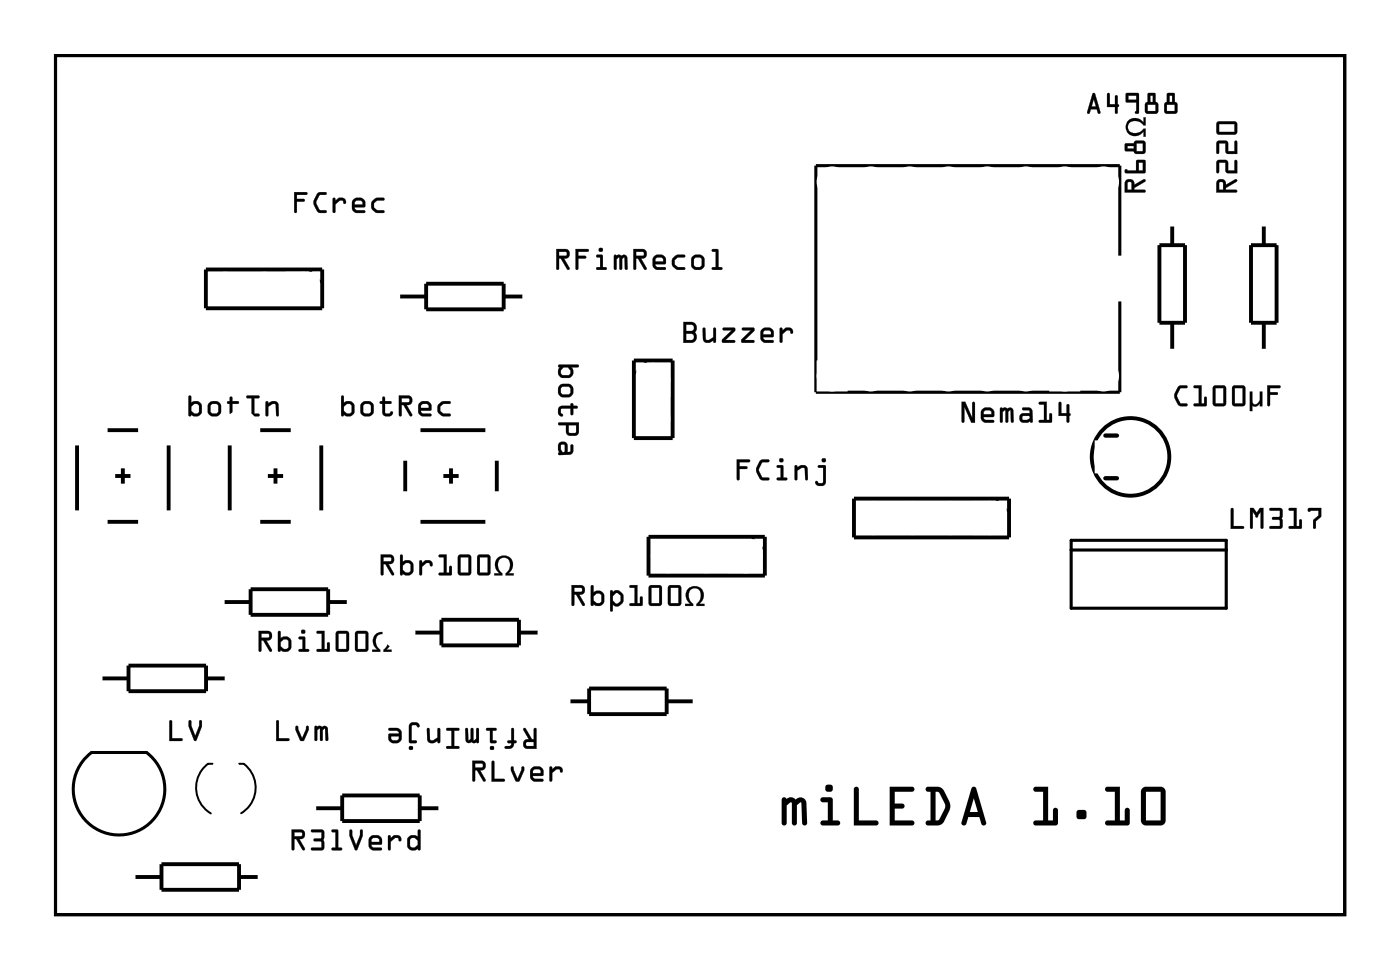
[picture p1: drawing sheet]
<svg xmlns="http://www.w3.org/2000/svg" width="92mm" height="63mm" viewBox="0 0 92 63" stroke-linecap="round" stroke-linejoin="round" font-family="sans-serif">
<path d="M3.6 3.6h84.5v56.3h-84.5zM73.4 16.7v-5.9h-19.9v14.9h19.9v-6M70.2 35.4h10.1v4.4h-10.1zM70.2 36h10.1M5.6 49.6l.4-.3h3.6a3 3 0 0 1 .5 4.2 3 3 0 0 1-4.3 .4 3 3 0 0 1-.2-4.3z" fill="none" stroke="#000" stroke-width=".2"/>
<g fill="#000">
<path d="M73.9 7.9l.3-.2h.3l.4 .3v-.3h.2v.5h-.2a.56 .56 0 0 0-.5-.3 .56 .56 0 0 0-.5 .4 .56 .56 0 0 0 .5 .4 .56 .56 0 0 0 .5-.3h.2v.5h-.2v-.3a.62 .62 0 0 1-.9 .2 .62 .62 0 0 1-.1-.9zM32.6 36.5a.62 .62 0 0 1 .9 .1 .62 .62 0 0 1-.2 .9h.3v.2h-.5v-.2a.56 .56 0 0 0 .3-.5 .56 .56 0 0 0-.4-.5 .56 .56 0 0 0-.4 .5 .56 .56 0 0 0 .3 .5v.2h-.5v-.2h.3l-.3-.4v-.3zM45.1 38.5a.62 .62 0 0 1 .9 .1 .62 .62 0 0 1-.2 .9h.3v.2h-.5v-.2a.56 .56 0 0 0 .3-.5 .56 .56 0 0 0-.4-.5 .56 .56 0 0 0-.4 .5 .56 .56 0 0 0 .3 .5v.2h-.5v-.2h.3l-.3-.4v-.3zM24.6 41.5a.62 .62 0 0 1 .9 .1 .62 .62 0 0 1-.2 .9h.3v.2h-.5v-.2a.56 .56 0 0 0 .3-.5 .56 .56 0 0 0-.4-.5 .56 .56 0 0 0-.4 .5 .56 .56 0 0 0 .3 .5v.2h-.5v-.2h.3l-.3-.4v-.3z"/>
<path d="M19.3 12.6h.8a.1 .1 0 0 1 .1 .1 .1 .1 0 0 1-.1 .1h-.6v.2h.4a.1 .1 0 0 1 .1 .1 .1 .1 0 0 1-.1 .1h-.4v.7a.1 .1 0 0 1-.1 0 .1 .1 0 0 1-.1 0zM19.3 12.6v1.3h.1v-.7h.5l.1-.1-.1-.1h-.5v-.3h.7v-.1zM20.8 12.7l.5-.1a.1 .1 0 0 1 .1 .1 .1 .1 0 0 1-.1 .1h-.3l-.3 .5 .3 .4 .3 .1a.1 .1 0 0 1 .1 .1 .1 .1 0 0 1-.1 0h-.5l-.2-.5-.1-.2zM20.8 12.7l-.2 .4a.83 .83 0 0 0 .3 .8h.4h.1l-.1-.1h-.4l-.2-.4v-.2l.2-.4 .4-.1h.1l-.1-.1h-.3zM21.8 13h.2v.1l.2-.1a.33 .33 0 0 1 .3 0 .33 .33 0 0 1 .2 .3 .14 .14 0 0 1-.2 0 .14 .14 0 0 1-.1-.2h-.1l-.3 .3v.5a.1 .1 0 0 1-.1 0 .1 .1 0 0 1-.1 0zM21.8 13l.1 .9h.1v-.5l.3-.3h.1l.2 .2a.23 .23 0 0 0 0-.2 .23 .23 0 0 0-.2-.1h-.2l-.2 .2-.1-.2zM23.1 13.1l.3-.2h.3l.1 .2 .1 .2v.3h-.7l.2 .2h.4a.1 .1 0 0 1 .1 .1 .1 .1 0 0 1-.1 0h-.5l-.2-.1v-.2zM23.1 13.1v.5l.1 .2 .2 .1h.5v-.1h-.5l-.2-.2 .7-.1v-.2l-.1-.2-.1-.1h-.3zM23.3 13.2l-.1 .2h.6l-.2-.3zM23.3 13.2l.4-.1 .1 .3h-.6zM24.4 13.1l.3-.2h.4a.1 .1 0 0 1 .1 .1 .1 .1 0 0 1-.1 .1h-.4l-.2 .2v.3l.2 .1 .4 .1a.1 .1 0 0 1 .1 .1 .1 .1 0 0 1-.1 0h-.5a.51 .51 0 0 1-.2-.8zM24.4 13.1l-.1 .2 .1 .4 .2 .2h.6l-.1-.1h-.4l-.2-.3v-.2l.2-.2h.4l.1-.1h-.5z"/>
<path d="M19.3 12.6h.8v.1v.1h-.6v.2h.4l.1 .1-.1 .1h-.4v.7h-.1h-.1zM20.8 12.7l.2-.1h.4v.1l-.5 .1-.2 .5 .2 .5h.5v.1h-.1a.6 .6 0 0 1-.8-.6l.1-.2zM21.8 13h.1l.1 .1 .2-.1a.33 .33 0 0 1 .3 0 .33 .33 0 0 1 .2 .3 .12 .12 0 0 1-.2 0 .12 .12 0 0 1 0-.1l-.2-.1-.3 .3v.5h-.1zM23.1 13.1l.3-.2 .3 .1 .1 .1 .1 .2v.2l-.7 .1 .2 .2h.5v.1h-.6l-.1-.1-.1-.2zM23.3 13.2l-.1 .2h.6l-.1-.3zM24.4 13.1l.3-.1h.5l-.1 .1h-.4l-.2 .2v.3l.2 .1 .5 .1-.1 .1h-.4a.49 .49 0 0 1-.3-.8z"/>
<path d="M36.4 16.3h.7a.32 .32 0 0 1 .2 .4 .32 .32 0 0 1-.3 .2l.3 .6a.1 .1 0 0 1 0 .2 .11 .11 0 0 1-.2-.1l-.4-.7h-.1v.7a.1 .1 0 0 1-.1 .1 .1 .1 0 0 1-.1-.1zM36.4 16.3l.1 1.4 .1-.1v-.7h.2l.4 .7h.1l-.4-.7a.31 .31 0 0 0 .4-.2 .31 .31 0 0 0-.2-.4zM36.6 16.5v.2h.5v-.2zM36.6 16.5h.5v.2l-.5 .1zM37.7 16.3h.8a.1 .1 0 0 1 .1 .1 .1 .1 0 0 1-.1 .1h-.6v.2h.4a.1 .1 0 0 1 .1 .1 .1 .1 0 0 1-.1 .1h-.4v.7a.1 .1 0 0 1-.1 .1 .1 .1 0 0 1-.1-.1zM37.7 16.3v1.3l.1 .1 .1-.1v-.7h.4l.1-.1h-.1h-.4v-.3h.6l.1-.1-.1-.1zM39.1 16.7h.4v.8h.2a.1 .1 0 0 1 .1 .1 .1 .1 0 0 1-.1 .1h-.6a.1 .1 0 0 1-.1-.1 .1 .1 0 0 1 .1-.1h.2v-.6h-.2zM39.1 16.7v.1h.2v.7h-.2v.1l.6 .1v-.2h-.2v-.8zM39.2 16.4a.15 .15 0 0 1 .3 0 .15 .15 0 0 1-.3 0zM39.2 16.4a.15 .15 0 0 0 .3 0 .15 .15 0 0 0-.3 0zM40.2 16.7h.3l.2 .1a.21 .21 0 0 1 .2-.1 .21 .21 0 0 1 .2 .2v.7a.1 .1 0 0 1-.1 .1 .1 .1 0 0 1-.1-.1v-.7l-.1 .1v.6a.1 .1 0 0 1-.1 .1 .1 .1 0 0 1-.1-.1l-.1-.7-.1 .1v.6a.1 .1 0 0 1-.1 .1 .1 .1 0 0 1-.1-.1zM40.3 16.7v1l.1-.1v-.6l.1-.2 .1 .8h.1v-.7l.2-.1v.8h.2v-.7a.21 .21 0 0 0-.2-.2 .21 .21 0 0 0-.2 .1l-.2-.1zM41.5 16.3h.6a.32 .32 0 0 1 .3 .4 .32 .32 0 0 1-.4 .2l.4 .6a.11 .11 0 0 1-.1 .2 .1 .1 0 0 1-.1-.1l-.4-.7h-.1v.7a.1 .1 0 0 1-.1 .1 .1 .1 0 0 1-.1-.1zM41.5 16.3l.1 1.4 .1-.1v-.7h.1l.4 .7h.2l-.4-.7a.31 .31 0 0 0 .4-.2 .31 .31 0 0 0-.3-.4zM41.7 16.5v.2h.5l-.1-.2zM41.7 16.5h.4l.1 .2-.5 .1zM42.8 16.8l.3-.1h.3l.1 .1 .1 .2v.3h-.7l.2 .2h.4a.1 .1 0 0 1 .1 .1 .1 .1 0 0 1-.1 .1h-.5l-.2-.1v-.2zM42.8 16.8v.6l.1 .1 .1 .2 .6-.1v-.1h-.5l-.2-.1v-.1h.7v-.3l-.1-.2-.1-.1h-.3zM43 16.9l-.1 .2h.6l-.2-.2zM43 16.9h.4l.1 .2h-.6zM44.1 16.9l.3-.2h.4a.1 .1 0 0 1 .1 .1 .1 .1 0 0 1-.1 .1h-.4l-.2 .2v.2l.2 .2h.4a.1 .1 0 0 1 .1 .1 .1 .1 0 0 1-.1 .1l-.5-.1a.51 .51 0 0 1-.2-.7zM44.1 16.9l-.1 .2 .1 .4 .2 .1h.6l-.1-.1h-.4l-.2-.2v-.3l.2-.1 .4-.1 .1-.1h-.5zM45.2 17.2a.55 .55 0 0 1 1.1 0 .55 .55 0 0 1-1.1 0zM45.3 17.2a.49 .49 0 0 0 .9 0 .49 .49 0 0 0-.9 0zM45.5 16.9v.5l.1 .1 .3-.1v-.5h-.3zM45.5 16.9l.3-.1 .2 .1v.5l-.1 .1h-.3l-.1-.1zM46.7 16.3l.4 .1v1.1h.1a.1 .1 0 0 1 .1 .1 .1 .1 0 0 1-.1 .1h-.5a.1 .1 0 0 1-.1-.1 .1 .1 0 0 1 .1-.1h.2v-1h-.2zM46.7 16.3v.2h.2v1h-.2l-.1 .1 .7 .1v-.2h-.2v-1.1z"/>
<path d="M36.4 16.3h.7a.31 .31 0 0 1 .2 .4 .31 .31 0 0 1-.3 .2l.3 .7-.1 .1-.5-.8h-.1v.7l-.1 .1zM36.6 16.5v.2h.5v-.2zM37.7 16.3h.8l.1 .1-.1 .1h-.6v.2h.4l.1 .1-.1 .1h-.4v.7l-.1 .1-.1-.1zM39.1 16.7h.4v.8h.2v.2l-.6-.1v-.1h.2v-.6l-.2-.1zM39.2 16.4a.15 .15 0 0 1 .3 0 .15 .15 0 0 1-.3 0zM40.2 16.7h.8l.1 .9h-.2v-.7l-.1 .1-.1 .6h-.1l-.1-.7-.1 .1v.6h-.2zM41.5 16.3h.6a.31 .31 0 0 1 .3 .4 .31 .31 0 0 1-.4 .2l.4 .7-.2 .1-.4-.8h-.1v.7l-.1 .1zM41.7 16.5v.2h.5l-.1-.2zM42.8 16.8l.3-.1h.3l.1 .1 .1 .2v.3l-.7 .1 .2 .1h.5v.1l-.6 .1-.1-.2-.1-.1zM43 16.9l-.1 .2h.6l-.1-.2zM44.1 16.9l.3-.2h.5l-.1 .1-.4 .1-.2 .1v.3l.2 .2h.5l-.1 .2h-.4a.49 .49 0 0 1-.3-.8zM45.2 17.2a.5 .5 0 0 1 1 0 .5 .5 0 0 1-1 0zM45.5 16.9v.5l.1 .1h.3l.1-.1v-.5h-.2zM46.7 16.3l.4 .1v1.1h.2v.2l-.7-.1 .1-.1h.2v-1h-.2z"/>
<path d="M71.6 6.1h.2l.3 1.3h-.1h-.1v-.2h-.4l-.1 .2h-.2zM71.6 6.1l-.4 1.3h.2l.1-.3h.4v.3h.1h.1l-.4-1.2zM71.7 6.5l-.2 .5h.3zM71.7 6.5l.1 .5h-.3zM72.6 6.1h.1v.7h.4l-.1-.5a.1 .1 0 0 1 .1-.1 .1 .1 0 0 1 .1 .1v.5a.09 .09 0 0 1 .1 .1 .09 .09 0 0 1-.1 .1v.4a.1 .1 0 0 1-.1 .1 .1 .1 0 0 1-.1-.1l.1-.4h-.6zM72.6 6.1l-.1 .9h.6v.4h.1v-.4l.1-.1-.1-.1v-.5h-.1v.5h-.4v-.7zM73.8 6.1h.8v1.3l-.2 .1a.09 .09 0 0 1-.1-.1 .09 .09 0 0 1 .1-.1v-.6h-.7zM73.8 6.1v.5l.7 .1v.6l-.1 .1h.2v-1.3zM73.9 6.3v.2h.5v-.2zM73.9 6.3h.6v.2h-.6zM75.2 6.1h.5v.6l.2 .2v.4l-.1 .1-.6 .1-.2-.2v-.4l.2-.2zM75.2 6.1v.6l-.2 .2v.4l.2 .1h.6l.1-.1v-.4l-.2-.2v-.6zM75.2 6.9v.4h.5v-.4zM75.2 6.8h.5v.5h-.5zM75.4 6.3v.4h.1v-.4zM75.4 6.3h.1v.4h-.1zM76.5 6.1h.5v.6l.2 .2v.4l-.2 .1-.6 .1-.1-.2v-.4l.1-.2zM76.5 6.1v.6l-.2 .2v.4l.1 .1h.6l.1-.1v-.4l-.1-.2v-.6zM76.4 6.9v.4h.6v-.4zM76.4 6.8h.6v.5h-.6zM76.6 6.3v.4h.2v-.4zM76.6 6.3h.2v.4h-.2z"/>
<path d="M71.6 6.1h.1l.4 1.3h-.1h-.1v-.2h-.4l-.1 .2h-.2zM71.7 6.5l-.2 .5h.3zM72.6 6.1h.1v.7h.4v-.5h.1v.5l.1 .1-.1 .1v.4h-.1v-.4h-.6zM73.8 6.1h.8v1.3h-.2v-.1v-.6h-.6zM73.9 6.3v.2h.5v-.2zM75.2 6.1h.5v.6l.2 .2v.4l-.1 .1h-.6l-.2-.1v-.4l.2-.2zM75.2 6.9v.4h.5v-.4zM75.4 6.3v.4h.1v-.4zM76.5 6.1h.5v.6l.1 .2v.4l-.1 .1h-.6l-.1-.1v-.4l.1-.2zM76.4 6.9v.4h.6v-.4zM76.6 6.3v.4h.2v-.4z"/>
<path d="M73.8 11.8a.32 .32 0 0 1 .3 0 .32 .32 0 0 1 .2 .3l.7-.4v.2l-.7 .4v.1h.7v.1l-1.3 .1zM73.9 11.9v.5h.2v-.4zM73.7 11.1l.7 .1 .1-.7h.5v.8h-1.2h-.1zM74.6 10.6v.6h.3v-.6zM73.7 9.4h.6l.2-.2h.4l.2 .2-.1 .6-.1 .1h-.4l-.2-.2h-.6zM74.5 9.4v.5h.4v-.5zM73.9 9.6v.1h.4v-.1z"/>
<path d="M73.8 11.8a.32 .32 0 0 1 .4-.1 .32 .32 0 0 1 .1 .4l.6-.4a.1 .1 0 0 1 .1 .1 .1 .1 0 0 1 0 .1l-.7 .4v.1h.7a.1 .1 0 0 1 .1 .1 .1 .1 0 0 1-.1 .1h-1.3v-.6zM73.8 11.8l-.1 .8 1.3-.1v-.1h-.7v-.1l.7-.4v-.2l-.7 .4a.31 .31 0 0 0-.1-.3 .31 .31 0 0 0-.4 0zM73.9 11.9v.5h.2v-.4zM73.9 11.9l.2 .1v.4h-.2zM73.7 11.1l.7 .1 .1-.7h.6l-.1 .8h-1.2h-.1zM73.7 11.1l.1 .2h1.2v-.8h-.5l-.1 .7zM74.6 10.6v.6h.3v-.6zM74.6 10.6h.3v.6h-.3zM73.7 9.4h.6l.2-.2h.4l.2 .2-.1 .6-.1 .1h-.4l-.2-.2h-.6zM73.7 9.4v.5h.6l.2 .2h.4l.1-.1v-.6l-.1-.2h-.4l-.2 .2zM74.5 9.4v.5h.4v-.5zM74.5 9.4h.4v.5h-.4zM73.9 9.6v.1h.4v-.1zM73.9 9.5h.4v.2h-.4z"/>
<path d="M73.9 7.9a.66 .66 0 0 1 1 .1v-.3h.2v.5h-.2a.62 .62 0 0 0-1 0 .51 .51 0 0 0 .4 .5 .51 .51 0 0 0 .6-.3h.2v.6h-.2v-.4a.62 .62 0 0 1-.9 .2 .62 .62 0 0 1-.1-.9zM73.9 7.9a.61 .61 0 0 0 .1 .9 .61 .61 0 0 0 .9-.2v.3h.2v-.5h-.2a.57 .57 0 0 1-.5 .3 .57 .57 0 0 1-.5-.4 .56 .56 0 0 1 .5-.4 .56 .56 0 0 1 .5 .3h.2v-.5h-.2v.4a.66 .66 0 0 0-1-.2z"/>
<path d="M79.8 11.8a.32 .32 0 0 1 .3 0 .32 .32 0 0 1 .2 .3l.7-.4v.2l-.7 .4v.1h.7v.1l-1.3 .1zM79.9 11.9v.5h.2v-.4zM79.7 10.5h.7l.1 .1v.6h.4v-.6l.1-.1 .1 .8h-.8v-.7h-.4v.7h-.2zM79.7 9.3l.7-.1 .1 .2v.5h.4v-.6l.1-.1 .1 .9-.8-.1v-.6h-.4v.6l-.2 .1zM79.7 8h1.2l.2 .1-.1 .6-.1 .1h-1.1l-.1-.2zM79.9 8.1v.5h1v-.5z"/>
<path d="M79.8 11.8a.32 .32 0 0 1 .4-.1 .32 .32 0 0 1 .1 .4l.6-.4a.1 .1 0 0 1 .1 .1 .1 .1 0 0 1 0 .1l-.7 .4v.1h.7a.1 .1 0 0 1 .1 .1 .1 .1 0 0 1-.1 .1h-1.3v-.6zM79.8 11.8l-.1 .8 1.3-.1v-.1h-.7v-.1l.7-.4v-.2l-.7 .4a.31 .31 0 0 0-.1-.3 .31 .31 0 0 0-.4 0zM79.9 11.9v.5h.2v-.4zM79.9 11.9l.2 .1v.4h-.2zM79.7 10.5h.7l.1 .7h.4v-.6a.1 .1 0 0 1 .1-.1 .1 .1 0 0 1 .1 .1v.7h-.8v-.7h-.4v.7a.1 .1 0 0 1-.1 0 .1 .1 0 0 1-.1 0zM79.8 10.5l-.1 .8h.2v-.7h.4v.7h.8l-.1-.8-.1 .1v.6h-.4v-.6l-.2-.1zM79.7 9.3h.7l.1 .6h.4v-.6a.1 .1 0 0 1 .1-.1 .1 .1 0 0 1 .1 .1v.8l-.8-.1v-.6h-.4v.6a.1 .1 0 0 1-.1 .1 .1 .1 0 0 1-.1-.1zM79.8 9.3l-.1 .8 .2-.1v-.6h.4v.6l.8 .1-.1-.9-.1 .1v.6h-.4v-.5l-.2-.2zM79.7 8h1.2l.2 .1-.1 .6-.1 .1h-1.1l-.1-.2zM79.8 8l-.1 .6 .1 .2h1.1l.1-.1v-.6l-.1-.1zM79.9 8.1v.5h1v-.5zM79.9 8.1h1v.5h-1z"/>
<path d="M12.4 25.9h.1v.5l.5-.1 .2 .3v.4l-.1 .2-.4 .1-.2-.2a.1 .1 0 0 1 0 .2 .11 .11 0 0 1-.2-.1zM12.4 25.9v1.3h.1v-.1l.2 .1h.3l.2-.2v-.5l-.3-.2-.4 .1v-.4zM12.6 26.6v.3l.1 .2 .3-.1v-.4v-.1h-.3zM12.6 26.6l.1-.2 .3 .1v.5l-.2 .1-.2-.2zM13.6 26.8a.51 .51 0 0 1 1 0 .51 .51 0 0 1-1 0zM13.6 26.8a.5 .5 0 0 0 1 0 .5 .5 0 0 0-1 0zM13.8 26.5v.5l.1 .1 .4-.1-.1-.5-.3-.1zM13.8 26.5l.4-.1 .1 .1v.4l-.1 .2h-.3l-.1-.1zM15.1 26h.1v.3h.4a.1 .1 0 0 1 .1 .1 .1 .1 0 0 1-.1 0h-.4v.6l.3 .1 .1-.2h.1a.21 .21 0 0 1 0 .3 .21 .21 0 0 1-.2 .1l-.3-.1-.1-.1-.1-.7a.1 .1 0 0 1-.1 0 .1 .1 0 0 1 .1-.1zM15.1 26v.3l-.2 .1h.2v.6a.37 .37 0 0 0 .3 .3 .37 .37 0 0 0 .3-.3v-.1l-.2 .2-.3-.1v-.6h.4v-.1h-.4v-.3zM16.2 25.9h.7a.1 .1 0 0 1 .1 .1 .1 .1 0 0 1-.1 .1h-.2v1h.2a.1 .1 0 0 1 .1 .1 .1 .1 0 0 1-.1 .1h-.7a.1 .1 0 0 1-.1-.1 .1 .1 0 0 1 .1-.1h.3v-1h-.3zM16.2 25.9v.2h.3v1h-.3v.1h.7v-.1h-.2v-1h.2l.1-.1zM17.4 26.3h.2v.1a.39 .39 0 0 1 .7 .1v.7a.09 .09 0 0 1-.1 .1 .09 .09 0 0 1-.1-.1v-.7l-.2-.1-.3 .2v.6a.1 .1 0 0 1-.1 .1 .1 .1 0 0 1-.1-.1zM17.4 26.3l.1 .9h.1v-.6l.3-.2 .2 .1v.7h.1v-.7a.32 .32 0 0 0-.5-.2l-.1 .1-.1-.1z"/>
<path d="M12.4 25.9h.1v.5l.4-.1 .3 .2v.5l-.2 .2h-.3l-.2-.1v.1h-.1zM12.6 26.6v.3l.2 .2 .2-.1v-.5l-.3-.1zM13.6 26.8a.5 .5 0 0 1 1 0 .5 .5 0 0 1-1 0zM13.8 26.5v.5l.1 .1h.3l.1-.2v-.4l-.1-.1zM15.1 26h.1v.3h.4l.1 .1h-.1h-.4v.7h.3l.2-.2v.1a.35 .35 0 0 1-.3 .3 .35 .35 0 0 1-.4-.3v-.6h-.1l.1-.1zM16.2 25.9h.8v.2h-.3v1h.3v.1h-.9l.1-.1h.3v-1h-.3zM17.4 26.3h.1l.1 .1a.38 .38 0 0 1 .3-.1 .38 .38 0 0 1 .3 .2v.7h-.1v-.7l-.2-.1-.3 .2v.6h-.1z"/>
<path d="M22.4 25.9h.1v.5l.5-.1 .2 .3v.4l-.1 .2-.4 .1-.2-.2a.1 .1 0 0 1 0 .2 .11 .11 0 0 1-.2-.1zM22.4 25.9v1.3h.1v-.1l.2 .1h.3l.2-.2v-.5l-.3-.2-.4 .1v-.4zM22.6 26.6v.3l.1 .2 .3-.1v-.4v-.1h-.3zM22.6 26.6l.1-.2 .3 .1v.5l-.2 .1-.2-.2zM23.6 26.8a.51 .51 0 0 1 1 0 .51 .51 0 0 1-1 0zM23.6 26.8a.5 .5 0 0 0 1 0 .5 .5 0 0 0-1 0zM23.8 26.5v.5l.1 .1 .4-.1-.1-.5-.3-.1zM23.8 26.5l.4-.1 .1 .1v.4l-.1 .2h-.3l-.1-.1zM25.1 26h.1v.3h.4a.1 .1 0 0 1 .1 .1 .1 .1 0 0 1-.1 0h-.4v.6l.3 .1 .1-.2h.1a.21 .21 0 0 1 0 .3 .21 .21 0 0 1-.2 .1l-.3-.1-.1-.1-.1-.7a.1 .1 0 0 1-.1 0 .1 .1 0 0 1 .1-.1zM25.1 26v.3l-.2 .1h.2v.6a.37 .37 0 0 0 .3 .3 .37 .37 0 0 0 .3-.3v-.1l-.2 .2-.3-.1v-.6h.4v-.1h-.4v-.3zM26.1 25.9h.6a.32 .32 0 0 1 .3 .4 .32 .32 0 0 1-.4 .2l.4 .6a.1 .1 0 0 1 0 .2 .11 .11 0 0 1-.2-.1l-.4-.7h-.1v.7a.1 .1 0 0 1-.1 .1 .1 .1 0 0 1-.1-.1zM26.1 25.9l.1 1.3h.1v-.7h.1l.4 .7h.2l-.4-.7a.31 .31 0 0 0 .4-.2 .31 .31 0 0 0-.3-.4zM26.3 26.1v.2h.5v-.2zM26.3 26.1h.5v.2h-.5zM27.5 26.4l.2-.1h.3l.2 .1 .1 .2-.1 .3h-.6l.1 .2h.5a.1 .1 0 0 1 .1 .1 .1 .1 0 0 1-.1 .1h-.5l-.2-.2-.1-.2zM27.5 26.4l-.1 .5 .1 .2 .2 .1h.5v-.1h-.5l-.1-.2h.6l.1-.3-.1-.2-.2-.1h-.3zM27.6 26.5v.2h.5l-.1-.2zM27.6 26.5l.4-.1 .1 .3h-.5zM28.7 26.4l.3-.1h.4a.1 .1 0 0 1 .1 .1 .1 .1 0 0 1-.1 0l-.4 .1-.2 .2 .1 .2 .1 .2h.4a.1 .1 0 0 1 .1 .1 .1 .1 0 0 1-.1 .1l-.5-.1a.51 .51 0 0 1-.2-.8zM28.8 26.5l-.1 .2 .1 .4 .2 .1h.5v-.1h-.5l-.2-.2v-.3l.2-.1 .5-.1v-.1h-.5z"/>
<path d="M22.4 25.9h.1v.5l.4-.1 .3 .2v.5l-.2 .2h-.3l-.2-.1v.1h-.1zM22.6 26.6v.3l.2 .2 .2-.1v-.5l-.3-.1zM23.6 26.8a.5 .5 0 0 1 1 0 .5 .5 0 0 1-1 0zM23.8 26.5v.5l.1 .1h.3l.1-.2v-.4l-.1-.1zM25.1 26h.1v.3h.4l.1 .1h-.1h-.4v.7h.3l.2-.2v.1a.35 .35 0 0 1-.3 .3 .35 .35 0 0 1-.4-.3v-.6h-.1l.1-.1zM26.1 25.9h.6a.31 .31 0 0 1 .3 .4 .31 .31 0 0 1-.4 .2l.4 .7h-.1l-.5-.7h-.1v.7h-.1zM26.3 26.1v.2h.5v-.2zM27.5 26.4l.2-.1h.3l.2 .1 .1 .2-.1 .3h-.6l.1 .2h.5v.1l-.5 .1-.2-.2-.1-.2zM27.6 26.5v.2h.5l-.1-.2zM28.8 26.5l.2-.2h.5v.1h-.5l-.2 .2v.3l.2 .2h.5v.1l-.4 .1a.49 .49 0 0 1-.3-.8z"/>
<path d="M24.9 36.3h.7a.32 .32 0 0 1 .2 .4 .32 .32 0 0 1-.3 .2l.3 .6a.1 .1 0 0 1 0 .2 .11 .11 0 0 1-.2-.1l-.4-.7h-.1v.7a.1 .1 0 0 1-.1 .1 .1 .1 0 0 1-.1-.1zM24.9 36.3l.1 1.4 .1-.1v-.7h.2l.4 .7h.1l-.4-.7a.31 .31 0 0 0 .4-.2 .31 .31 0 0 0-.2-.4zM25.1 36.5v.2h.5v-.2zM25.1 36.5h.5v.2l-.5 .1zM26.2 36.3l.2 .1v.4l.4-.1 .3 .3v.4l-.2 .2-.3 .1-.2-.1a.1 .1 0 0 1-.1 .1 .1 .1 0 0 1-.1-.1zM26.2 36.3v1.3l.1 .1 .1-.2 .2 .2 .2-.1 .3-.2-.1-.5-.2-.2-.4 .1v-.4zM26.4 37v.3l.2 .2 .3-.1v-.4l-.1-.1h-.2zM26.4 37l.2-.2 .3 .1v.5l-.3 .1-.2-.2zM27.5 36.7h.1l.1 .2 .2-.2a.33 .33 0 0 1 .3 0 .33 .33 0 0 1 .1 .3 .14 .14 0 0 1-.1 0 .14 .14 0 0 1-.1-.1h-.2l-.3 .2 .1 .5a.1 .1 0 0 1-.1 .1 .1 .1 0 0 1-.1-.1zM27.5 36.7v1l.1-.1v-.5l.3-.3h.2l.2 .3a.23 .23 0 0 0 0-.3 .23 .23 0 0 0-.2-.1h-.2l-.3 .2v-.2zM28.8 36.3h.5v1.2h.1v-.4a.1 .1 0 0 1 .1-.1 .1 .1 0 0 1 .1 .1v.5l-.8 .1a.1 .1 0 0 1-.1-.1 .1 .1 0 0 1 .1-.1h.3v-1h-.3zM28.8 36.3v.2h.3v1h-.3l-.1 .1 .8 .1v-.6h-.1v.4h-.2l.1-1.2zM30 36.4l.7-.1 .2 .1v1.1l-.1 .2h-.6l-.2-.1zM30.1 36.4l-.1 1.2 .2 .1 .6-.1 .1-.1-.1-1.1-.1-.1zM30.2 36.5v1h.5v-1zM30.2 36.5h.5v1h-.5zM31.3 36.4l.7-.1 .1 .1v1.1l-.1 .2h-.6l-.1-.1zM31.3 36.4v1.2l.1 .1 .6-.1 .1-.1v-1.1l-.1-.1zM31.4 36.5v1h.6v-1zM31.4 36.5h.6v1h-.6z"/>
<path d="M24.9 36.3h.7a.31 .31 0 0 1 .2 .4 .31 .31 0 0 1-.3 .2l.3 .7-.1 .1-.5-.8h-.1v.7l-.1 .1zM25.1 36.5v.2h.5v-.2zM26.2 36.3l.2 .1v.4l.4-.1 .3 .2v.5l-.3 .3h-.2l-.2-.1-.1 .1-.1-.1zM26.4 37v.3l.2 .2 .3-.1v-.5h-.3zM27.5 36.7h.1v.2l.3-.2a.33 .33 0 0 1 .3 0 .33 .33 0 0 1 .1 .3 .12 .12 0 0 1-.1 0 .12 .12 0 0 1-.1-.1h-.2l-.3 .2v.5l-.1 .1zM28.8 36.3h.5v1.2h.1v-.4h.1v.6l-.8-.1 .1-.1h.3v-1h-.3zM30 36.4l.7-.1 .2 .1v1.1l-.1 .2h-.6l-.2-.1zM30.2 36.5v1h.5v-1zM31.3 36.4l.7-.1 .1 .1v1.1l-.1 .2h-.6l-.1-.1zM31.4 36.5v1h.6v-1z"/>
<path d="M32.6 36.5a.62 .62 0 0 1 .9 .1 .62 .62 0 0 1-.2 .9h.4v.2h-.6v-.2a.62 .62 0 0 0 .1-1 .51 .51 0 0 0-.6 .4 .51 .51 0 0 0 .3 .6v.2h-.5v-.2h.3a.66 .66 0 0 1-.1-1zM32.6 36.5a.66 .66 0 0 0 .2 1h-.4v.2h.5v-.2a.57 .57 0 0 1-.3-.5 .57 .57 0 0 1 .4-.5 .56 .56 0 0 1 .4 .5 .56 .56 0 0 1-.3 .5v.2h.5v-.2h-.3a.61 .61 0 0 0 .2-.8 .61 .61 0 0 0-.9-.2z"/>
<path d="M36.6 23.9h1.2l.1 .1h-.1h-.4l.2 .5-.3 .2h-.4l-.3-.2v-.3l.1-.2h-.1zM36.9 24.1l-.2 .2 .1 .2 .1 .1 .4-.1 .1-.2-.2-.2zM36.6 25.6a.5 .5 0 0 1 1 0 .5 .5 0 0 1-1 0zM36.8 25.3l-.1 .4 .1 .1h.5l.1-.3-.1-.2zM36.6 26.6h.8l.1-.2 .1 .2h.2v.1h-.2l-.1 .4v.1l-.1-.1v-.4l-.6 .1-.1 .2 .2 .1-.1 .2a.34 .34 0 0 1-.3-.3 .34 .34 0 0 1 .1-.4zM36.6 27.7h1.3v.7l-.1 .1h-.6l-.1-.1v-.6h-.5zM37.3 27.8v.5h.4v-.5zM36.6 29l.2-.1 .3 .1 .1 .6h.2v-.5h.1v.6l-.2 .1h-.7l.1-.2-.1-.4zM36.8 29.1l-.1 .3 .1 .2h.2v-.5z"/>
<path d="M36.6 23.9h1.2a.1 .1 0 0 1 .1 .1 .1 .1 0 0 1-.1 .1l-.4-.1 .2 .5-.2 .2h-.6l-.2-.2v-.3l.1-.1-.1-.1zM36.6 23.9v.1h.1l-.1 .2v.3l.3 .2h.4l.2-.2-.1-.5h.4h.1l-.1-.1zM36.9 24.1l-.1 .2v.2l.4 .1 .1-.1 .1-.2-.2-.2zM36.9 24.1h.3l.2 .2-.1 .2-.4 .1-.1-.1-.1-.3zM36.6 25.6a.51 .51 0 0 1 1 0 .51 .51 0 0 1-1 0zM36.6 25.6a.49 .49 0 0 0 .9 0 .49 .49 0 0 0-.9 0zM36.8 25.3l-.1 .2 .1 .3h.5l.1-.3-.1-.2zM36.8 25.3h.5l.1 .2-.1 .3h-.5l-.1-.1zM36.6 26.6h.2h.6v-.1a.1 .1 0 0 1 .1-.1 .1 .1 0 0 1 .1 .1v.1h.2a.1 .1 0 0 1 .1 .1 .1 .1 0 0 1-.1 .1l-.2-.1v.4a.1 .1 0 0 1-.1 .1 .1 .1 0 0 1-.1-.1v-.4l-.6 .1-.1 .2 .2 .1v.1a.21 .21 0 0 1-.3 0 .21 .21 0 0 1 0-.2zM36.6 26.7a.38 .38 0 0 0 .2 .6l.1-.1-.2-.2 .1-.3h.6v.4l.1 .1v-.1v-.4h.3v-.1h-.3v-.2l-.1 .2zM36.6 27.7l1.3-.1v.8l-.1 .1h-.6l-.1-.1v-.6h-.5zM36.6 27.7v.1h.5v.6l.1 .1h.6l.1-.1v-.7zM37.3 27.8v.5h.4v-.5zM37.2 27.8h.6l-.1 .5h-.4zM36.6 29l.2-.1 .3 .1 .1 .6 .2-.1v-.3a.1 .1 0 0 1 .1-.1 .1 .1 0 0 1 .1 .1l-.1 .4-.1 .2h-.7a.09 .09 0 0 1-.1-.1 .09 .09 0 0 1 .1-.1l-.1-.2zM36.6 29v.2l.1 .4-.1 .2h.7l.2-.1v-.6h-.1v.5h-.2l-.1-.6-.2-.1zM36.8 29.1l-.1 .3 .1 .2h.2v-.4zM36.8 29.1h.2v.5h-.2l-.1-.2z"/>
<path d="M37.4 38.3h.7a.32 .32 0 0 1 .2 .4 .32 .32 0 0 1-.3 .2l.3 .6a.1 .1 0 0 1 0 .2 .11 .11 0 0 1-.2-.1l-.4-.7h-.1v.7a.1 .1 0 0 1-.1 .1 .1 .1 0 0 1-.1-.1zM37.4 38.3l.1 1.4 .1-.1v-.7h.2l.4 .7h.1l-.4-.7a.31 .31 0 0 0 .4-.2 .31 .31 0 0 0-.2-.4zM37.6 38.5v.2h.5v-.2zM37.6 38.5h.5v.2l-.5 .1zM38.7 38.3l.2 .1v.4l.4-.1 .3 .3v.4l-.2 .2-.3 .1-.2-.1a.1 .1 0 0 1-.1 .1 .1 .1 0 0 1-.1-.1zM38.7 38.3v1.3l.1 .1 .1-.2 .2 .2 .2-.1 .3-.2-.1-.5-.2-.2-.4 .1v-.4zM38.9 39v.3l.2 .2 .3-.1v-.4l-.1-.1h-.2zM38.9 39l.2-.2 .3 .1v.5l-.3 .1-.2-.2zM40 38.7h.1l.1 .1 .1-.2 .2 .1 .3 .1 .1 .2a.5 .5 0 0 1-.3 .6l-.3 .1-.2-.1 .1 .3a.1 .1 0 0 1-.1 .1 .1 .1 0 0 1-.1-.1zM40 38.7v1.2l.1 .1v-.1v-.4l.2 .2 .3-.1 .2-.2v-.4l-.3-.3h-.2l-.2 .1v-.1zM40.3 38.8l-.1 .2v.3l.3 .2 .2-.2v-.3l-.2-.2zM40.3 38.8h.2l.2 .2v.4l-.3 .1-.3-.2v-.3zM41.3 38.3h.5v1.2h.1v-.4a.1 .1 0 0 1 .1-.1 .1 .1 0 0 1 .1 .1v.5l-.8 .1a.1 .1 0 0 1-.1-.1 .1 .1 0 0 1 .1-.1h.3v-1h-.3zM41.3 38.3v.2h.3v1h-.3l-.1 .1 .8 .1v-.6h-.1v.4h-.2l.1-1.2zM42.5 38.4l.7-.1 .2 .1v1.1l-.1 .2h-.6l-.2-.1zM42.6 38.4l-.1 1.2 .2 .1 .6-.1 .1-.1-.1-1.1-.1-.1zM42.7 38.5v1h.5v-1zM42.7 38.5h.5v1h-.5zM43.8 38.4l.7-.1 .1 .1v1.1l-.1 .2h-.6l-.1-.1zM43.8 38.4v1.2l.1 .1 .6-.1 .1-.1v-1.1l-.1-.1zM43.9 38.5v1h.6v-1zM43.9 38.5h.6v1h-.6z"/>
<path d="M37.4 38.3h.7a.31 .31 0 0 1 .2 .4 .31 .31 0 0 1-.3 .2l.3 .7-.1 .1-.5-.8h-.1v.7l-.1 .1zM37.6 38.5v.2h.5v-.2zM38.7 38.3l.2 .1v.4l.4-.1 .3 .2v.5l-.3 .3h-.2l-.2-.1-.1 .1-.1-.1zM38.9 39v.3l.2 .2 .3-.1v-.5h-.3zM40 38.7h.1v.1l.2-.2 .2 .1 .3 .3a.54 .54 0 0 1-.4 .7l-.3-.1v.4h-.1zM40.3 38.8l-.1 .2v.3l.2 .2 .3-.2v-.3l-.2-.2zM41.3 38.3h.5v1.2h.1v-.4h.1v.6l-.8-.1 .1-.1h.3v-1h-.3zM42.5 38.4l.7-.1 .2 .1v1.1l-.1 .2h-.6l-.2-.1zM42.7 38.5v1h.5v-1zM43.8 38.4l.7-.1 .1 .1v1.1l-.1 .2h-.6l-.1-.1zM43.9 38.5v1h.6v-1z"/>
<path d="M44.8 21.1h.5a.4 .4 0 0 1 .3 .2 .4 .4 0 0 1-.1 .5l.2 .3a.37 .37 0 0 1-.4 .3h-.5zM44.8 21.1v1.3h.5a.39 .39 0 0 0 .3-.2 .39 .39 0 0 0-.1-.4 .39 .39 0 0 0 .1-.4 .39 .39 0 0 0-.3-.3zM45 21.8v.5h.3a.2 .2 0 0 0 .2-.2 .2 .2 0 0 0-.2-.2zM44.9 21.8h.4a.22 .22 0 0 1 .2 .3 .22 .22 0 0 1-.2 .2h-.4zM45 21.3v.4h.3a.2 .2 0 0 0 .2-.2 .2 .2 0 0 0-.2-.2zM44.9 21.2h.4a.22 .22 0 0 1 .2 .3 .22 .22 0 0 1-.2 .2h-.4zM46.1 21.5h.1v.7l.1 .1 .4-.2v-.6a.1 .1 0 0 1 .1-.1 .1 .1 0 0 1 .1 .1v.9a.1 .1 0 0 1-.1 0 .1 .1 0 0 1-.1-.1 .39 .39 0 0 1-.7-.1zM46.1 21.5v.7a.32 .32 0 0 0 .5 .2l.1-.1 .1 .1h.1v-.9h-.2v.6l-.4 .2-.1-.1v-.7zM47.4 21.5h.7v.2l-.6 .6h.6a.1 .1 0 0 1 .1 .1 .1 .1 0 0 1-.1 0h-.8v-.2l.6-.6h-.5zM47.4 21.5v.1h.6l-.7 .6v.2h.8v-.1h-.6l.6-.6v-.2zM48.6 21.5h.8v.2l-.6 .6h.5a.1 .1 0 0 1 .1 .1 .1 .1 0 0 1-.1 0h-.7v-.2l.6-.6h-.5zM48.6 21.5l.1 .1h.5l-.6 .6v.2h.8v-.1h-.6l.6-.6v-.2zM49.9 21.6l.2-.2h.3l.2 .2 .1 .2v.3h-.7l.1 .2h.5a.1 .1 0 0 1 .1 .1 .1 .1 0 0 1-.1 0h-.5l-.2-.1-.1-.2zM49.9 21.6l-.1 .5 .1 .2 .2 .1h.6l-.1-.1h-.5l-.1-.2 .7-.1v-.2l-.1-.2-.2-.1h-.3zM50 21.7v.2h.5l-.1-.3zM50 21.7l.4-.1 .1 .3h-.5zM51.1 21.5h.1l.1 .1 .2-.1a.33 .33 0 0 1 .3 0 .33 .33 0 0 1 .2 .3 .14 .14 0 0 1-.2 0 .14 .14 0 0 1-.1-.2h-.1l-.3 .3v.5a.1 .1 0 0 1-.1 0 .1 .1 0 0 1-.1 0zM51.1 21.5v.9h.1l.1-.5 .2-.3h.2l.2 .2a.23 .23 0 0 0 0-.2 .23 .23 0 0 0-.2-.1h-.2l-.2 .2-.1-.2z"/>
<path d="M44.8 21.1h.5a.39 .39 0 0 1 .3 .2 .39 .39 0 0 1-.1 .5l.1 .3a.36 .36 0 0 1-.3 .3h-.5zM45 21.8v.5h.3a.21 .21 0 0 0 .2-.2 .21 .21 0 0 0-.2-.3zM45 21.3v.4h.3a.21 .21 0 0 0 .2-.2 .21 .21 0 0 0-.2-.2zM46.1 21.5h.1v.7l.1 .1 .4-.2v-.6h.2v.9h-.1l-.1-.1a.38 .38 0 0 1-.3 .1 .38 .38 0 0 1-.3-.2zM47.4 21.5h.7v.2l-.6 .6h.6v.1h-.8v-.2l.6-.6h-.5zM48.6 21.5h.8v.2l-.6 .6h.6v.1h-.8v-.2l.6-.6h-.5zM49.9 21.6l.2-.2 .3 .1 .2 .1 .1 .2v.2l-.7 .1 .1 .2h.5l.1 .1h-.6l-.2-.1-.1-.2zM50 21.7v.2h.5l-.1-.3zM51.1 21.5h.1l.1 .1 .2-.1a.33 .33 0 0 1 .3 0 .33 .33 0 0 1 .1 .3 .12 .12 0 0 1-.1 0 .12 .12 0 0 1 0-.1l-.2-.1-.3 .3v.5h-.2z"/>
<path d="M45.1 38.5a.62 .62 0 0 1 .9 .1 .62 .62 0 0 1-.2 .9h.4v.2h-.6v-.2a.62 .62 0 0 0 .1-1 .51 .51 0 0 0-.6 .4 .51 .51 0 0 0 .3 .6v.2h-.5v-.2h.3a.66 .66 0 0 1-.1-1zM45.1 38.5a.66 .66 0 0 0 .2 1h-.4v.2h.5v-.2a.57 .57 0 0 1-.3-.5 .57 .57 0 0 1 .4-.5 .56 .56 0 0 1 .4 .5 .56 .56 0 0 1-.3 .5v.2h.5v-.2h-.3a.61 .61 0 0 0 .2-.8 .61 .61 0 0 0-.9-.2z"/>
<path d="M48.3 30.1h.8a.1 .1 0 0 1 .1 .1 .1 .1 0 0 1-.1 .1h-.6v.2h.4a.1 .1 0 0 1 .1 .1 .1 .1 0 0 1-.1 .1h-.4v.7a.1 .1 0 0 1-.1 0 .1 .1 0 0 1-.1 0zM48.3 30.1v1.3h.1v-.7h.5l.1-.1-.1-.1h-.5v-.3h.7v-.1zM49.8 30.2l.5-.1a.1 .1 0 0 1 .1 .1 .1 .1 0 0 1-.1 .1h-.3l-.3 .5 .3 .4 .3 .1a.1 .1 0 0 1 .1 .1 .1 .1 0 0 1-.1 0h-.5l-.2-.5-.1-.2zM49.8 30.2l-.2 .4a.83 .83 0 0 0 .3 .8h.4h.1l-.1-.1h-.4l-.2-.4v-.2l.2-.4 .4-.1h.1l-.1-.1h-.3zM50.9 30.5h.4v.8h.2a.1 .1 0 0 1 .1 .1 .1 .1 0 0 1-.1 0h-.5a.1 .1 0 0 1-.1 0 .1 .1 0 0 1 .1-.1h.1v-.7h-.2zM50.9 30.5v.1h.3v.7h-.3v.1h.6v-.1h-.2v-.8zM51 30.1a.15 .15 0 0 1 .3 0 .15 .15 0 0 1-.3 0zM51.1 30.1a.13 .13 0 0 0 .2 0 .13 .13 0 0 0-.2 0zM52.1 30.5h.1v.1a.39 .39 0 0 1 .7 .1v.7a.09 .09 0 0 1-.1 0l-.1-.7-.2-.1-.3 .2v.6a.1 .1 0 0 1-.1 0zM52.1 30.5v.9h.1v-.6l.3-.2 .2 .1 .1 .7h.1v-.7a.32 .32 0 0 0-.5-.2l-.2 .1v-.1zM53.6 30.5h.5v1a.36 .36 0 0 1-.3 .4 .36 .36 0 0 1-.4-.4h.1l.2 .1 .2-.1v-.9h-.3zM53.6 30.5v.1h.3v.9v.1h-.2l-.2-.1-.1 .1a.37 .37 0 0 0 .4 .2 .37 .37 0 0 0 .3-.3v-1zM53.8 30.1a.15 .15 0 0 1 .3 0 .15 .15 0 0 1-.3 0zM53.8 30.1a.15 .15 0 0 0 .3 0 .15 .15 0 0 0-.3 0z"/>
<path d="M48.3 30.1h.8v.1v.1h-.6v.2h.4l.1 .1-.1 .1h-.4v.7h-.1h-.1zM49.8 30.2l.2-.1h.4v.1l-.5 .1-.2 .5 .2 .5h.5v.1h-.1a.6 .6 0 0 1-.8-.6l.1-.2zM50.9 30.5h.4v.8h.3l-.1 .1h-.6v-.1h.2v-.7h-.2zM51.1 30.1a.14 .14 0 0 1 .2 0 .14 .14 0 0 1-.2 0zM52.1 30.5h.1v.1a.38 .38 0 0 1 .4-.2 .38 .38 0 0 1 .3 .3v.7h-.1l-.1-.7-.2-.1-.3 .2v.6h-.1zM53.6 30.5h.5v1a.34 .34 0 0 1-.3 .4 .34 .34 0 0 1-.4-.4h.1l.2 .1 .2-.1v-.9h-.3zM53.8 30.1a.15 .15 0 0 1 .3 0 .15 .15 0 0 1-.3 0z"/>
<path d="M63 26.3h.2l.5 1.1v-1a.1 .1 0 0 1 .1-.1 .1 .1 0 0 1 .1 .1v1.3h-.3l-.4-1.1v1a.1 .1 0 0 1-.1 .1 .1 .1 0 0 1-.1-.1zM63 26.3v1.3l.1 .1 .1-.1v-1l.4 1.1h.3v-1.3l-.1-.1-.1 .1v1l-.5-1.1zM64.3 26.8l.3-.1h.3l.1 .1 .1 .2v.3h-.7l.2 .2h.4a.1 .1 0 0 1 .1 .1 .1 .1 0 0 1-.1 .1h-.5l-.1-.1-.1-.2zM64.4 26.8l-.1 .6 .1 .1 .2 .2 .5-.1v-.1h-.5l-.2-.1v-.1h.7v-.3l-.1-.2-.1-.1h-.3zM64.5 26.9l-.1 .2h.6l-.1-.2zM64.5 26.9h.4l.1 .2h-.6zM65.5 26.7h.3l.2 .1a.21 .21 0 0 1 .2-.1 .21 .21 0 0 1 .2 .2v.7a.1 .1 0 0 1-.1 .1 .1 .1 0 0 1-.1-.1v-.7l-.1 .1v.6a.1 .1 0 0 1-.1 .1 .1 .1 0 0 1-.1-.1l-.1-.7-.1 .1v.6a.1 .1 0 0 1-.1 .1 .1 .1 0 0 1-.1-.1zM65.5 26.7l.1 1 .1-.1v-.6l.1-.2 .1 .8h.1v-.6l.2-.2v.8h.2v-.7a.21 .21 0 0 0-.2-.2 .21 .21 0 0 0-.2 .1l-.2-.1zM67 26.7h.4h.2l.1 .9a.09 .09 0 0 1-.1 .1 .09 .09 0 0 1-.1-.1l-.4 .1a.32 .32 0 0 1-.3-.3 .32 .32 0 0 1 .3-.4l.4 .1-.1-.2h-.4zM67 26.7v.1l.5 .1v.2h-.4a.31 .31 0 0 0-.3 .3 .31 .31 0 0 0 .3 .3l.4-.1h.1v-.7l-.1-.2zM67 27.3v.2h.3l.2-.1-.1-.2zM67 27.2h.4l.1 .2-.2 .1h-.3zM68.1 26.3h.5v1.2h.1v-.4a.1 .1 0 0 1 .1-.1 .1 .1 0 0 1 .1 .1v.6h-.8a.1 .1 0 0 1-.1-.1 .1 .1 0 0 1 .1-.1h.3v-1h-.3zM68.1 26.3v.2h.3v1h-.3v.1l.8 .1v-.6h-.1v.4h-.2v-1.2zM69.4 26.3l.1 .1v.6h.4v-.5a.1 .1 0 0 1 .1-.1 .1 .1 0 0 1 .1 .1v.5a.09 .09 0 0 1 .1 .1 .09 .09 0 0 1-.1 .1v.4a.1 .1 0 0 1-.1 .1 .1 .1 0 0 1-.1-.1v-.4h-.6zM69.4 26.3v.9h.5v.4l.1 .1v-.5l.1-.1h-.1v-.6h-.1v.6h-.4v-.7z"/>
<path d="M63 26.3h.2l.5 1.1v-1l.1-.1 .1 .1v1.3h-.3l-.4-1.1v1l-.1 .1-.1-.1zM64.3 26.8l.3-.1h.3l.1 .1 .1 .2v.3l-.7 .1 .2 .1h.5v.1l-.5 .1-.2-.1-.1-.2zM64.5 26.9l-.1 .2h.6l-.1-.2zM65.5 26.7h.8l.1 .9h-.2v-.7l-.1 .1-.1 .6h-.1l-.1-.7-.1 .1v.6h-.2zM67 26.7h.5l.1 .2v.7h-.1l-.4 .1a.31 .31 0 0 1-.3-.3 .31 .31 0 0 1 .3-.4l.4 .1v-.2l-.5-.1zM67 27.3v.2h.3l.2-.1-.1-.2zM68.1 26.3h.5v1.2h.1l.1-.4h.1v.6l-.8-.1v-.1h.3v-1h-.3zM69.4 26.3l.1 .1v.6h.4v-.5h.1l.1 .5v.1v.1l-.1 .5-.1-.1v-.4h-.5z"/>
<path d="M77.2 25.3l.5-.1a.1 .1 0 0 1 .1 .1 .1 .1 0 0 1-.1 .1h-.4l-.2 .5 .2 .5h.4a.1 .1 0 0 1 .1 .1 .1 .1 0 0 1-.1 .1h-.5l-.2-.5-.1-.3zM77.2 25.3l-.2 .4a.83 .83 0 0 0 .3 .9h.4l.1-.1-.1-.1h-.4l-.2-.4v-.2l.2-.4h.4l.1-.1-.1-.1h-.3zM78.2 25.2h.5v1.2h.2v-.3a.1 .1 0 0 1 .1-.1 .1 .1 0 0 1 .1 .1l-.1 .5h-.7a.1 .1 0 0 1-.1-.1 .1 .1 0 0 1 .1-.1h.2v-1h-.3zM78.2 25.3l.1 .1h.2v1h-.2l-.1 .1 .8 .1v-.6h-.1v.4h-.2v-1.2zM79.5 25.3l.7-.1 .1 .1v1.1l-.1 .2h-.6l-.1-.1zM79.5 25.3v1.2l.1 .1h.6l.1-.2v-1.1l-.1-.1zM79.6 25.4v1h.6v-1zM79.6 25.4h.6v1h-.6zM80.8 25.3l.6-.1 .2 .1v1.1l-.1 .2h-.6l-.2-.1zM80.8 25.3l-.1 1.2 .2 .1h.6l.1-.2v-1.1l-.2-.1zM80.9 25.4v1h.5v-1zM80.9 25.4h.5v1h-.5zM81.9 25.6h.2v.7l.1 .2 .3-.3v-.6h.2v1h-.2v-.2a.3 .3 0 0 1-.5 .2l.1 .3h-.2zM81.9 25.6v1.3h.1v-.4l.1 .1a.33 .33 0 0 0 .5-.2l-.1 .2h.2v-1h-.2l.1 .6a.32 .32 0 0 1-.5 .2l-.1-.8zM83 25.2h.8a.1 .1 0 0 1 .1 .1 .1 .1 0 0 1-.1 .1h-.6v.3h.4a.1 .1 0 0 1 .1 .1 .1 .1 0 0 1-.1 .1h-.4v.6a.1 .1 0 0 1-.1 .1 .1 .1 0 0 1-.1-.1zM83 25.2v1.3l.1 .1 .1-.1v-.7h.4h.1l-.1-.1h-.4v-.3h.6l.1-.1-.1-.1z"/>
<path d="M77.2 25.3l.2-.1 .4 .1-.1 .1h-.4l-.2 .5 .2 .5h.4l.1 .1-.1 .1a.6 .6 0 0 1-.8-.6l.1-.3zM78.2 25.3l.5-.1v1.2h.2v-.4h.1v.6l-.8-.1v-.1h.3v-1h-.3zM79.5 25.3l.7-.1 .1 .1v1.1l-.1 .2h-.6l-.1-.1zM79.6 25.4v1h.6v-1zM80.8 25.3l.6-.1 .2 .1v1.1l-.1 .2h-.6l-.2-.1zM80.9 25.4v1h.5v-1zM81.9 25.6h.1l.1 .7 .1 .2 .3-.3v-.6h.2v1h-.2v-.2a.31 .31 0 0 1-.5 .2v.3h-.1zM83 25.2h.8l.1 .1-.1 .1h-.6v.3h.4l.1 .1-.1 .1h-.4v.6l-.1 .1-.1-.1z"/>
<path d="M80.7 33.3h.1v1.1h.6a.1 .1 0 0 1 .1 .1 .1 .1 0 0 1-.1 .1h-.8zM80.7 33.3l-.1 1.3h.8v-.1l-.6-.1v-1.1zM81.9 33.2h.2l.2 .4 .2-.4h.3v1.3a.1 .1 0 0 1-.1 .1 .1 .1 0 0 1-.1-.1v-1l-.2 .2a.11 .11 0 0 1-.1 .2 .11 .11 0 0 1-.1-.2l-.1-.2v1a.1 .1 0 0 1-.1 .1 .1 .1 0 0 1-.1-.1zM81.9 33.3v1.3h.1l.1-.1v-1l.2 .4 .3-.4v1l.1 .1 .1-1.3h-.3l-.2 .3-.2-.3zM83.2 33.3l.7-.1 .1 .2v.5v.6l-.1 .1h-.7a.1 .1 0 0 1 0-.1 .1 .1 0 0 1 0-.1h.7l-.1-.3-.4-.1a.1 .1 0 0 1-.1-.1 .1 .1 0 0 1 .1-.1h.4l.1-.4h-.7zM83.2 33.3v.1h.7l-.1 .4-.4 .1h-.1l.1 .1h.4l.1 .4h-.7v.2h.7l.1-.2-.1-.5 .1-.5-.1-.1zM84.4 33.3l.6-.1-.1 1.2h.2v-.3a.1 .1 0 0 1 .1-.1 .1 .1 0 0 1 .1 .1v.5h-.8a.1 .1 0 0 1-.1-.1 .1 .1 0 0 1 .1-.1h.3v-1h-.3zM84.5 33.3v.1h.3v1l-.3 .1-.1 .1h.8v-.6l-.1 .1v.3h-.2v-1.1zM85.7 33.3l.9-.1v.6l-.4 .3v.4a.1 .1 0 0 1-.1 .1 .1 .1 0 0 1-.1-.1v-.5l.4-.3v-.3h-.5l-.2 .1zM85.7 33.3v.2l.7-.1v.4l-.4 .3v.5h.2v-.5l.3-.3 .1-.5z"/>
<path d="M80.7 33.3h.1v1.1h.7v.2h-.9zM81.9 33.3h.2l.2 .3 .2-.3h.3l-.1 1.3-.1-.1v-1l-.2 .2a.11 .11 0 0 1-.1 .2 .11 .11 0 0 1-.1-.2l-.1-.2v1l-.1 .1zM83.2 33.3h.7l.1 .1v.5v.5l-.1 .2h-.7v-.2h.7l-.1-.3-.4-.1-.1-.1h.1l.4-.1 .1-.4h-.7zM84.4 33.3h.5v1.1h.2v-.3l.1-.1v.6h-.8l.1-.2h.3v-1h-.3zM85.7 33.3h.9l-.1 .5-.3 .3v.5h-.2v-.5l.4-.4v-.3l-.7 .1z"/>
<path d="M11.1 47.2h.2v1.1h.6a.1 .1 0 0 1 .1 .1 .1 .1 0 0 1-.1 .1h-.8zM11.1 47.2v1.3h.8v-.2h-.6v-1.1zM12.4 47.2h.1v.3l.3 .7 .3-.7-.1-.3a.1 .1 0 0 1 .1-.1 .1 .1 0 0 1 .1 .1v.3l-.4 1-.5-.9zM12.4 47.2v.3l.3 1h.1l.4-1v-.3h-.1v.3l-.3 .7-.3-.7v-.3z"/>
<path d="M11.1 47.2h.2v1.1h.6v.2h-.8zM12.4 47.2h.1v.3l.3 .7 .3-.7v-.3h.1v.3l-.4 1h-.1l-.3-1z"/>
<path d="M16.9 41.3h.7a.32 .32 0 0 1 .2 .4 .32 .32 0 0 1-.3 .2l.3 .6a.1 .1 0 0 1 0 .2 .11 .11 0 0 1-.2-.1l-.4-.7h-.1v.7a.1 .1 0 0 1-.1 .1 .1 .1 0 0 1-.1-.1zM16.9 41.3l.1 1.4 .1-.1v-.7h.2l.4 .7h.1l-.4-.7a.31 .31 0 0 0 .4-.2 .31 .31 0 0 0-.2-.4zM17.1 41.5v.2h.5v-.2zM17.1 41.5h.5v.2l-.5 .1zM18.2 41.3l.2 .1v.4l.4-.1 .3 .3v.4l-.2 .2-.3 .1-.2-.1a.1 .1 0 0 1-.1 .1 .1 .1 0 0 1-.1-.1zM18.2 41.3v1.3l.1 .1 .1-.2 .2 .2 .2-.1 .3-.2-.1-.5-.2-.2-.4 .1v-.4zM18.4 42v.3l.2 .2 .3-.1v-.4l-.1-.1h-.2zM18.4 42l.2-.2 .3 .1v.5l-.3 .1-.2-.2zM19.6 41.7h.4v.8h.2a.1 .1 0 0 1 .1 .1 .1 .1 0 0 1-.1 .1h-.6a.1 .1 0 0 1-.1-.1 .1 .1 0 0 1 .1-.1h.2v-.6h-.2zM19.6 41.7v.1h.2v.7h-.2v.1l.6 .1v-.2h-.2v-.8zM19.7 41.4a.15 .15 0 0 1 .3 0 .15 .15 0 0 1-.3 0zM19.7 41.4a.15 .15 0 0 0 .3 0 .15 .15 0 0 0-.3 0zM20.8 41.3h.5v1.2h.1v-.4a.1 .1 0 0 1 .1-.1 .1 .1 0 0 1 .1 .1v.5l-.8 .1a.1 .1 0 0 1-.1-.1 .1 .1 0 0 1 .1-.1h.3v-1h-.3zM20.8 41.3v.2h.3v1h-.3l-.1 .1 .8 .1v-.6h-.1v.4h-.2l.1-1.2zM22 41.4l.7-.1 .2 .1v1.1l-.1 .2h-.6l-.2-.1zM22.1 41.4l-.1 1.2 .2 .1 .6-.1 .1-.1-.1-1.1-.1-.1zM22.2 41.5v1h.5v-1zM22.2 41.5h.5v1h-.5zM23.3 41.4l.7-.1 .1 .1v1.1l-.1 .2h-.6l-.1-.1zM23.3 41.4v1.2l.1 .1 .6-.1 .1-.1v-1.1l-.1-.1zM23.4 41.5v1h.6v-1zM23.4 41.5h.6v1h-.6z"/>
<path d="M16.9 41.3h.7a.31 .31 0 0 1 .2 .4 .31 .31 0 0 1-.3 .2l.3 .7-.1 .1-.5-.8h-.1v.7l-.1 .1zM17.1 41.5v.2h.5v-.2zM18.2 41.3l.2 .1v.4l.4-.1 .3 .2v.5l-.3 .3h-.2l-.2-.1-.1 .1-.1-.1zM18.4 42v.3l.2 .2 .3-.1v-.5h-.3zM19.6 41.7h.4v.8h.2v.2l-.6-.1v-.1h.2v-.6l-.2-.1zM19.7 41.4a.15 .15 0 0 1 .3 0 .15 .15 0 0 1-.3 0zM20.8 41.3h.5v1.2h.1v-.4h.1v.6l-.8-.1 .1-.1h.3v-1h-.3zM22 41.4l.7-.1 .2 .1v1.1l-.1 .2h-.6l-.2-.1zM22.2 41.5v1h.5v-1zM23.3 41.4l.7-.1 .1 .1v1.1l-.1 .2h-.6l-.1-.1zM23.4 41.5v1h.6v-1z"/>
<path d="M18.1 47.2h.2v1.1h.6a.1 .1 0 0 1 .1 .1 .1 .1 0 0 1-.1 .1h-.8zM18.1 47.2v1.3h.8v-.2h-.6v-1.1zM19.4 47.5l.1 .1 .3 .7 .2-.7a.1 .1 0 0 1 .1-.1 .1 .1 0 0 1 .1 .1l-.3 .9h-.2l-.3-.7zM19.4 47.5v.3l.3 .7h.2l.3-.7v-.2h-.1l-.3 .7-.3-.7zM20.6 47.5h.3l.2 .1a.21 .21 0 0 1 .2-.1 .21 .21 0 0 1 .2 .2v.7a.1 .1 0 0 1-.1 .1 .1 .1 0 0 1-.1-.1v-.7l-.2 .1 .1 .6a.1 .1 0 0 1-.1 .1 .1 .1 0 0 1-.1-.1l-.1-.7-.1 .1v.6a.1 .1 0 0 1-.1 .1 .1 .1 0 0 1-.1-.1zM20.6 47.5l.1 1 .1-.1v-.6l.1-.1 .1 .8 .1-.1v-.6l.2-.1v.7l.2 .1v-.8a.21 .21 0 0 0-.2-.2 .21 .21 0 0 0-.2 .1l-.2-.1z"/>
<path d="M18.1 47.2h.2v1.1h.6v.2h-.8zM19.4 47.5l.1 .1 .3 .7 .3-.7h.1v.2l-.3 .7h-.2l-.3-.7zM20.6 47.5l.8 .1 .1 .9h-.2v-.8l-.2 .1v.7h-.1l-.1-.8-.1 .1v.7h-.2z"/>
<path d="M19.1 54.3h.6a.32 .32 0 0 1 .3 .4 .32 .32 0 0 1-.4 .2l.4 .6a.11 .11 0 0 1-.1 .2 .1 .1 0 0 1-.1-.1l-.4-.7h-.1v.7a.1 .1 0 0 1-.1 .1 .1 .1 0 0 1-.1-.1zM19.1 54.3l.1 1.4 .1-.1v-.7h.1l.4 .7h.2l-.4-.7a.31 .31 0 0 0 .4-.2 .31 .31 0 0 0-.3-.4zM19.3 54.5v.2h.5l-.1-.2zM19.3 54.5h.4l.1 .2-.5 .1zM20.4 54.3h.7l.1 .2v.5v.6l-.1 .1h-.6a.1 .1 0 0 1-.1-.1 .1 .1 0 0 1 .1-.1h.6l-.1-.4h-.4a.1 .1 0 0 1-.1-.1 .1 .1 0 0 1 .1-.1h.4l.1-.4h-.7zM20.4 54.3v.2h.7l-.1 .4h-.4v.1v.1h.4l.1 .4h-.6l-.1 .1h.7l.1-.1v-.5v-.6l-.1-.1zM21.7 54.3l.5 .1v1.1h.1a.1 .1 0 0 1 .1 .1 .1 .1 0 0 1-.1 .1h-.5a.1 .1 0 0 1-.1-.1 .1 .1 0 0 1 .1-.1h.2v-1h-.2zM21.8 54.3v.2h.2v1h-.2l-.1 .1 .7 .1v-.2h-.3v-1.1zM22.9 54.3l.2 .1v.3l.2 .6 .3-.6v-.3a.1 .1 0 0 1 .1-.1 .1 .1 0 0 1 .1 .1v.3l-.5 1-.4-1zM22.9 54.3v.4l.3 .9h.2l.4-.9v-.3h-.2v.3l-.3 .7-.2-.7v-.3zM24.2 54.8l.3-.1h.3l.1 .1 .1 .2v.3h-.7l.2 .2h.4a.1 .1 0 0 1 .1 .1 .1 .1 0 0 1-.1 .1h-.5l-.2-.1-.1-.2zM24.2 54.8v.6l.1 .1 .1 .2 .6-.1v-.1h-.5l-.2-.1v-.1h.7v-.3l-.1-.2-.1-.1h-.3zM24.4 54.9l-.1 .2h.6l-.2-.2zM24.4 54.9h.4l.1 .2h-.6zM25.4 54.7h.2v.2l.2-.2a.33 .33 0 0 1 .4 0 .33 .33 0 0 1 .1 .3 .14 .14 0 0 1-.2 0 .14 .14 0 0 1 0-.1h-.2l-.3 .2v.5a.1 .1 0 0 1-.1 .1 .1 .1 0 0 1-.1-.1zM25.5 54.7v1l.1-.1v-.5l.3-.3h.2l.1 .3a.23 .23 0 0 0 .1-.3 .23 .23 0 0 0-.3-.1h-.2l-.2 .2v-.2zM26.8 54.8l.2-.1 .4 .1v-.4a.1 .1 0 0 1 .1-.1 .1 .1 0 0 1 .1 .1v1.2a.1 .1 0 0 1-.1 .1 .11 .11 0 0 1-.1-.2l-.3 .2-.3-.1-.1-.2zM26.8 54.7l-.1 .3 .1 .5 .2 .2 .2-.1 .2-.1v.1h.1v-1.3l-.1 .1v.4l-.2-.1zM26.9 54.9v.5l.1 .1h.2l.2-.2-.1-.3-.1-.1zM26.9 54.9l.3-.1 .2 .2v.3l-.2 .2-.3-.1z"/>
<path d="M19.1 54.3h.6a.31 .31 0 0 1 .3 .4 .31 .31 0 0 1-.4 .2l.4 .7-.2 .1-.4-.8h-.1v.7l-.1 .1zM19.3 54.5v.2h.5l-.1-.2zM20.4 54.3h.7l.1 .1v.6v.5l-.1 .2-.7-.1 .1-.1h.6l-.1-.4h-.4l-.1-.1 .1-.1h.4l.1-.4h-.7zM21.7 54.3l.4 .1 .1 1.1h.2v.2l-.7-.1 .1-.1h.2v-1h-.2zM22.9 54.3l.2 .1v.3l.2 .6 .3-.6v-.3h.2v.3l-.4 1-.2-.1-.3-.9zM24.2 54.8l.3-.1h.3l.1 .1 .1 .2v.3l-.7 .1 .2 .1h.5v.1l-.6 .1-.2-.2v-.1zM24.4 54.9l-.1 .2h.6l-.2-.2zM25.4 54.7h.2v.2l.2-.2a.33 .33 0 0 1 .3 0 .33 .33 0 0 1 .2 .3 .12 .12 0 0 1-.2 0 .12 .12 0 0 1 0-.1h-.2l-.3 .2v.5l-.1 .1zM26.8 54.8l.2-.1 .4 .1v-.4l.1-.1v1.3l-.1 .1v-.2l-.4 .2-.2-.2-.1-.1zM26.9 54.9v.5l.3 .1 .2-.2v-.3l-.2-.1z"/>
<path d="M24.6 41.5a.62 .62 0 0 1 .9 .1 .62 .62 0 0 1-.2 .9h.4v.2h-.6v-.2a.62 .62 0 0 0 .1-1 .51 .51 0 0 0-.6 .4 .51 .51 0 0 0 .3 .6v.2h-.5v-.2h.3a.66 .66 0 0 1-.1-1zM24.6 41.5a.66 .66 0 0 0 .2 1h-.4v.2h.5v-.2a.57 .57 0 0 1-.3-.5 .57 .57 0 0 1 .4-.5 .56 .56 0 0 1 .4 .5 .56 .56 0 0 1-.3 .5v.2h.5v-.2h-.3a.61 .61 0 0 0 .2-.8 .61 .61 0 0 0-.9-.2z"/>
<path d="M30.9 49.8h.7a.32 .32 0 0 1 .2 .4 .32 .32 0 0 1-.3 .2l.3 .6a.1 .1 0 0 1 0 .2 .11 .11 0 0 1-.2-.1l-.4-.7h-.1v.7a.1 .1 0 0 1-.1 .1 .1 .1 0 0 1-.1-.1zM30.9 49.8l.1 1.4 .1-.1v-.7h.2l.4 .7h.1l-.4-.7a.31 .31 0 0 0 .4-.2 .31 .31 0 0 0-.2-.4zM31.1 50v.2h.5v-.2zM31.1 50h.5v.2l-.5 .1zM32.2 49.8l.2 .1v1.1h.6a.1 .1 0 0 1 .1 .1 .1 .1 0 0 1-.1 .1h-.8zM32.2 49.8v1.4h.8v-.2h-.6v-1.1zM33.5 50.2h.2l.2 .8 .3-.7a.1 .1 0 0 1 .1-.1 .1 .1 0 0 1 .1 .1l-.3 .8-.2 .1-.4-.7zM33.5 50.2v.2l.3 .7h.2l.3-.7v-.2h-.1l-.3 .8-.3-.8zM34.8 50.3l.3-.1h.2l.2 .1 .1 .2v.3h-.7l.1 .2h.5a.1 .1 0 0 1 .1 .1 .1 .1 0 0 1-.1 .1h-.5l-.2-.1-.1-.2zM34.8 50.3l-.1 .6 .1 .1 .2 .2 .6-.1-.1-.1h-.5l-.1-.1v-.1h.7v-.3l-.1-.2-.2-.1h-.2zM34.9 50.4v.2h.5l-.1-.2zM34.9 50.4h.4l.1 .2h-.5zM36 50.2h.2v.2l.2-.2a.33 .33 0 0 1 .3 0 .33 .33 0 0 1 .2 .3 .14 .14 0 0 1-.2 0 .14 .14 0 0 1-.1-.1h-.1l-.3 .2v.5a.1 .1 0 0 1-.1 .1 .1 .1 0 0 1-.1-.1zM36 50.2l.1 1 .1-.1v-.5l.3-.3h.1l.2 .3a.23 .23 0 0 0 0-.3 .23 .23 0 0 0-.2-.1h-.2l-.2 .2-.1-.2z"/>
<path d="M30.9 49.8h.7a.31 .31 0 0 1 .2 .4 .31 .31 0 0 1-.3 .2l.3 .7-.1 .1-.5-.8h-.1v.7l-.1 .1zM31.1 50v.2h.5v-.2zM32.2 49.8l.2 .1v1.1h.6v.2h-.8zM33.5 50.2h.1l.3 .8 .3-.8h.1v.2l-.3 .8-.2-.1-.3-.7zM34.8 50.3l.3-.1h.2l.2 .1 .1 .2v.3l-.7 .1 .1 .1h.5l.1 .1-.6 .1-.2-.2-.1-.1zM34.9 50.4v.2h.5l-.1-.2zM36 50.2h.1l.1 .2 .2-.2a.33 .33 0 0 1 .3 0 .33 .33 0 0 1 .2 .3 .12 .12 0 0 1-.2 0 .12 .12 0 0 1 0-.1h-.2l-.3 .2v.5l-.1 .1z"/>
<path d="M34.3 47.7h.1l.5 .7h.1v-.7h.1v1.3h-.6a.31 .31 0 0 1-.2-.3 .31 .31 0 0 1 .3-.3zM34.5 48.6v.2h.5v-.2zM33.5 47.7h.2v.8l.1 .1h-.1a.37 .37 0 0 1-.2 .4 .37 .37 0 0 1-.4-.1l.4-.1v-.2h-.2h-.1l.3-.1zM31.9 47.7h.6v.1h-.2v.7h.2v.1h-.4v-.8h-.2zM32.1 49a.15 .15 0 0 1 .3 0 .15 .15 0 0 1-.3 0zM30.5 47.7h.1l.1 .8 .1-.1 .1-.7h.1l.1 .8 .1-.1v-.7h.2v.9h-.8zM29.3 47.7h.8l-.1 .1h-.2v1h.2v.2h-.8l.1-.2h.3v-1h-.3zM28 47.7h.1l.1 .7 .1 .1 .4-.2v-.6h.1v.9h-.1v-.1a.38 .38 0 0 1-.4 .2 .38 .38 0 0 1-.3-.3zM26.9 47.4a.35 .35 0 0 1 .3-.1 .35 .35 0 0 1 .3 .3h-.1l-.2-.1h-.2v1h.3v.1h-.1h-.4v-1.1zM26.8 49a.15 .15 0 0 1 .3 0 .15 .15 0 0 1-.3 0zM25.5 47.7h.5l.3 .2v.5l-.1 .2h-.5l-.2-.2v-.4h.6l-.1-.2h-.5zM25.6 48.2l.1 .3h.3l.1-.1v-.2z"/>
<path d="M34.3 47.7h.2l.4 .7h.1v-.7a.1 .1 0 0 1 .1-.1 .1 .1 0 0 1 .1 .1v1.3h-.7a.32 .32 0 0 1-.2-.3 .32 .32 0 0 1 .3-.3l-.3-.6zM34.3 47.7v.1l.4 .6a.31 .31 0 0 0-.4 .2 .31 .31 0 0 0 .2 .4h.6v-1.3h-.1v.7h-.2l-.4-.7zM34.5 48.6v.2h.5v-.2zM34.5 48.6h.5v.3l-.5-.1zM33.5 47.7h.2v.8h.1a.1 .1 0 0 1 .1 .1 .1 .1 0 0 1-.1 .1l-.1-.1a.35 .35 0 0 1-.2 .4 .35 .35 0 0 1-.4-.1l.3-.1 .1-.2-.2 .1a.1 .1 0 0 1-.1-.1 .1 .1 0 0 1 .1-.1h.2zM33.5 47.7v.8l-.3 .1h.3v.2l-.4 .1v.1a.38 .38 0 0 0 .6-.4h.1l-.1-.1v-.8zM31.9 47.7l.5-.1a.1 .1 0 0 1 .1 .1 .1 .1 0 0 1-.1 .1h-.1v.7h.1a.1 .1 0 0 1 .1 .1 .1 .1 0 0 1-.1 .1l-.3-.1v-.8h-.2zM31.9 47.7v.1h.2v.8h.4v-.1h-.2v-.7h.2v-.1zM32.1 49a.15 .15 0 0 1 .3 0 .15 .15 0 0 1-.3 0zM32.1 49a.15 .15 0 0 0 .3 0 .15 .15 0 0 0-.3 0zM30.5 47.7h.2v.8l.1-.1v-.7a.1 .1 0 0 1 .1-.1 .1 .1 0 0 1 .1 .1l.1 .8 .1-.1v-.7a.1 .1 0 0 1 .1-.1 .1 .1 0 0 1 .1 .1v.9l-.3 .1-.2-.1a.21 .21 0 0 1-.2 0 .21 .21 0 0 1-.2-.2zM30.5 47.7v.7a.21 .21 0 0 0 .2 .2 .21 .21 0 0 0 .2 0h.2h.3v-.9h-.2v.7l-.1 .1-.1-.8h-.1l-.1 .7-.1 .1v-.8zM29.2 47.7l.8-.1a.1 .1 0 0 1 .1 .1 .1 .1 0 0 1-.1 .1h-.2v1h.2a.1 .1 0 0 1 .1 .1 .1 .1 0 0 1-.1 .1h-.7a.1 .1 0 0 1-.1-.1 .1 .1 0 0 1 .1-.1h.3v-1h-.3zM29.3 47.7v.1h.3v1.1h-.3l-.1 .1h.8v-.1h-.3v-1.1h.3l.1-.1zM28 47.7h.1l.1 .7 .1 .1 .4-.2v-.6a.1 .1 0 0 1 0-.1 .1 .1 0 0 1 .1 .1v.9a.1 .1 0 0 1-.1 .1 .1 .1 0 0 1 0-.2 .39 .39 0 0 1-.7-.1zM28 47.7v.7a.32 .32 0 0 0 .5 .2l.2-.1v.1h.1v-.9h-.1v.6l-.4 .2-.1-.1-.1-.7zM26.9 47.4a.36 .36 0 0 1 .3-.2 .36 .36 0 0 1 .3 .3l-.1 .1-.1-.1h-.3v1h.2a.1 .1 0 0 1 .1 .1 .1 .1 0 0 1-.1 .1l-.4-.1v-1.1zM26.9 47.4l-.1 .1 .1 1.1h.3h.1v-.1h-.3v-1h.3l.1 .1 .1-.1a.38 .38 0 0 0-.6-.1zM26.8 49a.15 .15 0 0 1 .3 0 .15 .15 0 0 1-.3 0zM26.8 49a.15 .15 0 0 0 .3 0 .15 .15 0 0 0-.3 0zM25.5 47.7h.5l.3 .2v.5l-.1 .2-.5 .1-.2-.3v-.4h.6l-.1-.2h-.5zM25.5 47.7v.1h.5l.1 .2h-.6v.4l.2 .2h.5l.1-.2v-.5l-.3-.2zM25.6 48.2l.1 .3h.3l.1-.1v-.2zM25.6 48.2h.5v.2l-.1 .1h-.3z"/>
<path d="M51.3 52.2h.1l.1 .1a.4 .4 0 0 1 .6 0 .4 .4 0 0 1 .5-.1 .4 .4 0 0 1 .2 .4l.1 1.3a.17 .17 0 0 1-.2 .1 .17 .17 0 0 1-.1-.1l-.1-1.3-.1-.1-.2 .2v1.2a.17 .17 0 0 1-.2 .1 .17 .17 0 0 1-.1-.1v-1.3l-.1-.1-.3 .2v1.2a.17 .17 0 0 1-.1 .1 .17 .17 0 0 1-.2-.1zM51.3 52.2l-.1 1.7a.16 .16 0 0 0 .2 .1 .16 .16 0 0 0 .1-.1v-1.2l.3-.2 .1 .1v1.3a.16 .16 0 0 0 .1 .1 .16 .16 0 0 0 .2-.1v-1.2l.3-.2 .1 1.4a.16 .16 0 0 0 .1 .1 .16 .16 0 0 0 .2-.1l-.1-1.3a.4 .4 0 0 0-.2-.4 .4 .4 0 0 0-.5 .1 .4 .4 0 0 0-.6 0l-.1-.1zM53.8 52.2h.7l.1 1.5h.3a.17 .17 0 0 1 .1 .2 .17 .17 0 0 1-.1 .1h-1a.17 .17 0 0 1-.2-.1 .17 .17 0 0 1 .2-.2h.3v-1.2h-.3l-.1-.1zM53.8 52.2v.2l.1 .1h.3v1.2h-.3a.16 .16 0 0 0-.2 .2 .16 .16 0 0 0 .2 .1h1a.16 .16 0 0 0 .1-.1 .16 .16 0 0 0-.1-.2h-.3l-.1-1.5zM54.1 51.6a.26 .26 0 0 1 .5 0 .26 .26 0 0 1-.5 0zM54.1 51.6a.26 .26 0 0 0 .5 0 .26 .26 0 0 0-.5 0zM56 51.6l.2-.1 .1 .2v2h1.1a.17 .17 0 0 1 .2 .2 .17 .17 0 0 1-.2 .1h-1.5zM56 51.6l-.1 2.4h1.5a.16 .16 0 0 0 .2-.1 .16 .16 0 0 0-.2-.2h-1.1v-2l-.1-.2zM58.3 51.5h1.4a.17 .17 0 0 1 .2 .2 .17 .17 0 0 1-.2 .1h-1.1v.8h.5a.17 .17 0 0 1 .2 .2 .17 .17 0 0 1-.2 .1h-.5v.8h1.1a.17 .17 0 0 1 .2 .2 .17 .17 0 0 1-.2 .1h-1.4zM58.3 51.5v2.5h1.4a.16 .16 0 0 0 .2-.1 .16 .16 0 0 0-.2-.2h-1.1v-.8h.5a.16 .16 0 0 0 .2-.1 .16 .16 0 0 0-.2-.2h-.5v-.8h1.1a.16 .16 0 0 0 .2-.1 .16 .16 0 0 0-.2-.2zM60.7 51.6l.8-.1 .3 .3a1.41 1.41 0 0 1 .1 2l-.3 .2h-.8a.17 .17 0 0 1-.2-.1 .17 .17 0 0 1 .2-.2h.2v-1.9h-.3zM60.7 51.6v.2h.3v1.9h-.2a.16 .16 0 0 0-.2 .2 .16 .16 0 0 0 .2 .1h.7l.3-.1 .5-1.1-.1-.4-.5-.8-.3-.1zM61.3 51.8v1.9h.1l.2-.1 .3-.8-.3-.9zM61.3 51.8l.3 .1 .3 .9-.3 .8-.2 .1h-.1zM63.7 51.5h.2l.1 .1 .6 2.3a.17 .17 0 0 1-.1 .1 .17 .17 0 0 1-.2-.1l-.1-.4h-.8l-.1 .4a.17 .17 0 0 1-.2 .1 .17 .17 0 0 1-.1-.1zM63.7 51.5l-.7 2.4a.17 .17 0 0 0 .1 .1 .17 .17 0 0 0 .2-.1l.1-.4h.8l.1 .4a.17 .17 0 0 0 .2 .1 .17 .17 0 0 0 .1-.1l-.6-2.3-.1-.1zM63.8 52.3l-.3 .9h.6zM63.8 52.3l.3 .9h-.6zM67.7 51.6l1-.1v2.2h.3v-.7a.17 .17 0 0 1 .2-.1 .17 .17 0 0 1 .1 .1v.9l-.1 .1h-1.3a.17 .17 0 0 1-.2-.1 .17 .17 0 0 1 .2-.2h.4v-1.9h-.5l-.1-.1zM67.7 51.6v.1l.1 .1h.5v1.9h-.4a.16 .16 0 0 0-.2 .2 .16 .16 0 0 0 .2 .1h1.3l.1-.1v-.9a.16 .16 0 0 0-.1-.1 .16 .16 0 0 0-.2 .1v.7h-.3v-2.2zM70.6 53.1h.5v.5h-.5zM70.6 53.1v.5h.5v-.5zM72.4 51.6l1-.1v2.2h.3v-.7a.17 .17 0 0 1 .2-.1 .17 .17 0 0 1 .1 .1v.9l-.1 .1h-1.3a.17 .17 0 0 1-.2-.1 .17 .17 0 0 1 .2-.2h.4v-1.9h-.5l-.1-.1zM72.4 51.6v.1l.1 .1h.5v1.9h-.4a.16 .16 0 0 0-.2 .2 .16 .16 0 0 0 .2 .1h1.3l.1-.1v-.9a.16 .16 0 0 0-.1-.1 .16 .16 0 0 0-.2 .1v.7h-.3v-2.2zM74.8 51.6l.3-.1h.9a.34 .34 0 0 1 .4 .3v1.9a.34 .34 0 0 1-.4 .3h-.9a.33 .33 0 0 1-.4-.3v-1.9zM74.8 51.6l-.1 .2v1.9a.33 .33 0 0 0 .4 .3h.9a.34 .34 0 0 0 .4-.3v-1.9a.34 .34 0 0 0-.4-.3h-.9zM75.1 51.8v1.9h.9v-1.9zM75.1 51.8h.9v1.9h-.9z"/>
<path d="M51.3 52.2h.1l.1 .1a.4 .4 0 0 1 .6 0h.1a.39 .39 0 0 1 .4-.1 .39 .39 0 0 1 .2 .4l.1 1.3a.16 .16 0 0 1-.2 .1 .16 .16 0 0 1-.1-.1l-.1-1.4-.3 .2v1.2a.16 .16 0 0 1-.2 .1 .16 .16 0 0 1-.1-.1v-1.3l-.1-.1-.3 .2v1.2a.16 .16 0 0 1-.1 .1 .16 .16 0 0 1-.2-.1zM53.8 52.2h.7l.1 1.5h.3a.16 .16 0 0 1 .1 .2 .16 .16 0 0 1-.1 .1h-1a.16 .16 0 0 1-.2-.1 .16 .16 0 0 1 .2-.2h.3v-1.2h-.3l-.1-.1zM54.1 51.6a.26 .26 0 0 1 .5 0 .26 .26 0 0 1-.5 0zM56 51.6l.2-.1 .1 .2v2h1.1a.16 .16 0 0 1 .2 .2 .16 .16 0 0 1-.2 .1h-1.5zM58.3 51.5h1.4a.16 .16 0 0 1 .2 .2 .16 .16 0 0 1-.2 .1h-1.1v.8h.5a.16 .16 0 0 1 .2 .2 .16 .16 0 0 1-.2 .1h-.5v.8h1.1a.16 .16 0 0 1 .2 .2 .16 .16 0 0 1-.2 .1h-1.4zM60.7 51.6l.7-.1 .3 .1a1.49 1.49 0 0 1 .2 2.2l-.4 .2h-.7a.16 .16 0 0 1-.2-.1 .16 .16 0 0 1 .2-.2h.2v-1.9h-.3zM61.3 51.8v1.9h.1l.2-.1 .3-.8-.3-.9zM63.7 51.5h.2l.1 .1 .6 2.3a.17 .17 0 0 1-.1 .1 .17 .17 0 0 1-.2-.1l-.1-.4h-.8l-.1 .4a.17 .17 0 0 1-.2 .1 .17 .17 0 0 1-.1-.1zM63.8 52.3l-.3 .9h.6zM67.7 51.6l1-.1v2.2h.3v-.7a.16 .16 0 0 1 .2-.1 .16 .16 0 0 1 .1 .1v.9l-.1 .1h-1.3a.16 .16 0 0 1-.2-.1 .16 .16 0 0 1 .2-.2h.4v-1.9h-.5l-.1-.1zM70.6 53.1h.5v.5h-.5zM72.4 51.6l1-.1v2.2h.3v-.7a.16 .16 0 0 1 .2-.1 .16 .16 0 0 1 .1 .1v.9l-.1 .1h-1.3a.16 .16 0 0 1-.2-.1 .16 .16 0 0 1 .2-.2h.4v-1.9h-.5l-.1-.1zM74.8 51.6l.3-.1h.9a.34 .34 0 0 1 .4 .3v1.9a.34 .34 0 0 1-.4 .3h-.9a.33 .33 0 0 1-.4-.3v-1.9zM75.1 51.8v1.9h.9v-1.9z"/>
<path d="M3.6 3.6h84.5v56.3h-84.5zM3.6 3.6v56.3h84.5v-56.3z"/>
</g>
<g fill="none" stroke="#000" stroke-width=".25">
<path d="M13.5 17.6h7.6v2.6h-7.6zM26.1 19.4h1.8M27.9 18.6h5.1v1.6h-5.1zM33 19.4h1.3M76 16h1.6v5.1h-1.6zM76.8 14.7v1.3M82 16h1.6v5.1h-1.6zM82.8 14.7v1.3M5 29.2v4.2M7 28.2h2M7 34.2h2M7.5 31.2h1"/>
<path d="M8 30.7v1M11 29.2v4.2M14.6 39.4h1.8M15 29.2v4.2M16.4 38.6h5.1v1.6h-5.1zM17 28.2h2M17 34.2h2M17.5 31.2h1M18 30.7v1M21 29.2v4.2M21.5 39.4h1.3M26.5 30.2v2"/>
<path d="M27.5 28.2h4.3M27.5 34.2h4.3M29 31.2h1M29.5 30.7v1M32.5 30.2v2M41.5 23.6h2.6v5.1h-2.6zM42.5 35.1h7.6v2.6h-7.6zM55.9 32.6h10.2v2.6h-10.2zM76.8 21.1v1.9M82.8 21.1v1.9M6.6 44.4h1.8M8.4 43.6h5.1v1.6h-5.1z"/>
<path d="M8.8 57.4h1.8M10.6 56.6h5.1v1.6h-5.1zM13.5 44.4h1.3M15.7 57.4h1.3M20.6 52.9h1.8M22.4 52.1h5.1v1.6h-5.1zM27.1 41.4h1.8M27.5 52.9h1.3M28.9 40.6h5.1v1.6h-5.1zM34 41.4h1.3M37.3 45.9h1.3M38.6 45.1h5.1v1.6h-5.1z"/>
<path d="M43.7 45.9h1.8"/>
<circle cx="74.1" cy="29.9" r="2.54"/>
</g>
<path d="M20.2 17.6l.9 .9M42.4 23.6l-.9 .9M49.2 35.1l.9 .9M65.2 32.6l.9 .9M14 50a.97 .97 0 0 0-1 .8 1.95 1.95 0 0 0 .8 2.5M15.6 50h.4a1.95 1.95 0 0 1-.2 3.2" fill="none" stroke="#000" stroke-width=".13"/>
<path d="M72.4 28.5h.8M72.4 31.3h.8" fill="none" stroke="#000" stroke-width=".28"/>
<circle cx="72.7" cy="37.9" r=".72" fill="#fff"/>
<circle cx="72.7" cy="37.9" r=".72" fill="none" stroke="#fff" stroke-width=".69" stroke-linecap="butt"/>
<path d="M71.8 37h1.9v1.9h-1.9zM72.2 37.9a.5 .5 0 0 0 1 0 .5 .5 0 0 0-1 0z" fill="#fff"/>
<g fill="none" stroke="#fff" stroke-width=".25">
<path d="M71.8 37h1.9v1.9h-1.9z"/>
<circle cx="72.7" cy="37.9" r=".5"/>
</g>
<circle cx="75.3" cy="37.9" r=".72" fill="#fff"/>
<circle cx="75.3" cy="37.9" r=".72" fill="none" stroke="#fff" stroke-width=".69" stroke-linecap="butt"/>
<circle cx="77.8" cy="37.9" r=".72" fill="#fff"/>
<circle cx="77.8" cy="37.9" r=".72" fill="none" stroke="#fff" stroke-width=".69" stroke-linecap="butt"/>
<circle cx="72.7" cy="37.9" r=".72" fill="#fff"/>
<circle cx="72.7" cy="37.9" r=".72" fill="none" stroke="#fff" stroke-width=".69" stroke-linecap="butt"/>
<path d="M71.8 37h1.9v1.9h-1.9zM72.2 37.9a.5 .5 0 0 0 1 0 .5 .5 0 0 0-1 0z" fill="#fff"/>
<g fill="none" stroke="#fff" stroke-width=".25">
<path d="M71.8 37h1.9v1.9h-1.9z"/>
<circle cx="72.7" cy="37.9" r=".5"/>
</g>
<circle cx="75.3" cy="37.9" r=".72" fill="#fff"/>
<circle cx="75.3" cy="37.9" r=".72" fill="none" stroke="#fff" stroke-width=".69" stroke-linecap="butt"/>
<circle cx="77.8" cy="37.9" r=".72" fill="#fff"/>
<circle cx="77.8" cy="37.9" r=".72" fill="none" stroke="#fff" stroke-width=".69" stroke-linecap="butt"/>
<circle cx="32.8" cy="33.4" r=".7" fill="#fff"/>
<circle cx="32.8" cy="33.4" r=".7" fill="none" stroke="#fff" stroke-width=".76" stroke-linecap="butt"/>
<circle cx="26.3" cy="33.4" r=".7" fill="#fff"/>
<circle cx="26.3" cy="33.4" r=".7" fill="none" stroke="#fff" stroke-width=".76" stroke-linecap="butt"/>
<circle cx="32.8" cy="28.9" r=".7" fill="#fff"/>
<circle cx="32.8" cy="28.9" r=".7" fill="none" stroke="#fff" stroke-width=".76" stroke-linecap="butt"/>
<circle cx="26.3" cy="28.9" r=".7" fill="#fff"/>
<circle cx="26.3" cy="28.9" r=".7" fill="none" stroke="#fff" stroke-width=".76" stroke-linecap="butt"/>
<circle cx="26.1" cy="41.4" r=".7" fill="#fff"/>
<circle cx="26.1" cy="41.4" r=".7" fill="none" stroke="#fff" stroke-width=".76" stroke-linecap="butt"/>
<circle cx="36.3" cy="41.4" r=".7" fill="#fff"/>
<circle cx="36.3" cy="41.4" r=".7" fill="none" stroke="#fff" stroke-width=".76" stroke-linecap="butt"/>
<circle cx="14.8" cy="52.9" r=".6" fill="#fff"/>
<circle cx="14.8" cy="52.9" r=".6" fill="none" stroke="#fff" stroke-width=".65" stroke-linecap="butt"/>
<path d="M14.2 52.3h1.2v1.2h-1.2z" fill="#fff"/>
<path d="M14.2 52.3h1.2v1.2h-1.2z" fill="none" stroke="#fff" stroke-width=".65" stroke-linecap="butt"/>
<circle cx="14.8" cy="50.4" r=".6" fill="#fff"/>
<circle cx="14.8" cy="50.4" r=".6" fill="none" stroke="#fff" stroke-width=".65" stroke-linecap="butt"/>
<circle cx="19.6" cy="52.9" r=".7" fill="#fff"/>
<circle cx="19.6" cy="52.9" r=".7" fill="none" stroke="#fff" stroke-width=".76" stroke-linecap="butt"/>
<circle cx="29.8" cy="52.9" r=".7" fill="#fff"/>
<circle cx="29.8" cy="52.9" r=".7" fill="none" stroke="#fff" stroke-width=".76" stroke-linecap="butt"/>
<circle cx="7.8" cy="52.9" r=".6" fill="#fff"/>
<circle cx="7.8" cy="52.9" r=".6" fill="none" stroke="#fff" stroke-width=".65" stroke-linecap="butt"/>
<path d="M7.2 52.3h1.2v1.2h-1.2z" fill="#fff"/>
<path d="M7.2 52.3h1.2v1.2h-1.2z" fill="none" stroke="#fff" stroke-width=".65" stroke-linecap="butt"/>
<circle cx="7.8" cy="50.4" r=".6" fill="#fff"/>
<circle cx="7.8" cy="50.4" r=".6" fill="none" stroke="#fff" stroke-width=".65" stroke-linecap="butt"/>
<circle cx="7.8" cy="57.4" r=".7" fill="#fff"/>
<circle cx="7.8" cy="57.4" r=".7" fill="none" stroke="#fff" stroke-width=".76" stroke-linecap="butt"/>
<circle cx="18" cy="57.4" r=".7" fill="#fff"/>
<circle cx="18" cy="57.4" r=".7" fill="none" stroke="#fff" stroke-width=".76" stroke-linecap="butt"/>
<path d="M42.1 24.1h1.4v1.5h-1.4z" fill="#fff"/>
<path d="M42.1 24.1h1.4v1.5h-1.4z" fill="none" stroke="#fff" stroke-width=".76" stroke-linecap="butt"/>
<circle cx="42.8" cy="24.9" r=".74" fill="#fff"/>
<circle cx="42.8" cy="24.9" r=".74" fill="none" stroke="#fff" stroke-width=".76" stroke-linecap="butt"/>
<circle cx="42.8" cy="27.4" r=".74" fill="#fff"/>
<circle cx="42.8" cy="27.4" r=".74" fill="none" stroke="#fff" stroke-width=".76" stroke-linecap="butt"/>
<path d="M72.1 29.2h1.4v1.4h-1.4z" fill="#fff"/>
<path d="M72.1 29.2h1.4v1.4h-1.4z" fill="none" stroke="#fff" stroke-width=".76" stroke-linecap="butt"/>
<circle cx="72.8" cy="29.9" r=".7" fill="#fff"/>
<circle cx="72.8" cy="29.9" r=".7" fill="none" stroke="#fff" stroke-width=".76" stroke-linecap="butt"/>
<circle cx="75.3" cy="29.9" r=".7" fill="#fff"/>
<circle cx="75.3" cy="29.9" r=".7" fill="none" stroke="#fff" stroke-width=".76" stroke-linecap="butt"/>
<circle cx="5.6" cy="44.4" r=".7" fill="#fff"/>
<circle cx="5.6" cy="44.4" r=".7" fill="none" stroke="#fff" stroke-width=".76" stroke-linecap="butt"/>
<circle cx="15.8" cy="44.4" r=".7" fill="#fff"/>
<circle cx="15.8" cy="44.4" r=".7" fill="none" stroke="#fff" stroke-width=".76" stroke-linecap="butt"/>
<circle cx="5.8" cy="34.4" r=".7" fill="#fff"/>
<circle cx="5.8" cy="34.4" r=".7" fill="none" stroke="#fff" stroke-width=".76" stroke-linecap="butt"/>
<circle cx="5.8" cy="27.9" r=".7" fill="#fff"/>
<circle cx="5.8" cy="27.9" r=".7" fill="none" stroke="#fff" stroke-width=".76" stroke-linecap="butt"/>
<circle cx="10.3" cy="34.4" r=".7" fill="#fff"/>
<circle cx="10.3" cy="34.4" r=".7" fill="none" stroke="#fff" stroke-width=".76" stroke-linecap="butt"/>
<circle cx="10.3" cy="27.9" r=".7" fill="#fff"/>
<circle cx="10.3" cy="27.9" r=".7" fill="none" stroke="#fff" stroke-width=".76" stroke-linecap="butt"/>
<circle cx="15.8" cy="34.4" r=".7" fill="#fff"/>
<circle cx="15.8" cy="34.4" r=".7" fill="none" stroke="#fff" stroke-width=".76" stroke-linecap="butt"/>
<circle cx="15.8" cy="27.9" r=".7" fill="#fff"/>
<circle cx="15.8" cy="27.9" r=".7" fill="none" stroke="#fff" stroke-width=".76" stroke-linecap="butt"/>
<circle cx="20.3" cy="34.4" r=".7" fill="#fff"/>
<circle cx="20.3" cy="34.4" r=".7" fill="none" stroke="#fff" stroke-width=".76" stroke-linecap="butt"/>
<circle cx="20.3" cy="27.9" r=".7" fill="#fff"/>
<circle cx="20.3" cy="27.9" r=".7" fill="none" stroke="#fff" stroke-width=".76" stroke-linecap="butt"/>
<circle cx="13.6" cy="39.4" r=".7" fill="#fff"/>
<circle cx="13.6" cy="39.4" r=".7" fill="none" stroke="#fff" stroke-width=".76" stroke-linecap="butt"/>
<circle cx="23.8" cy="39.4" r=".7" fill="#fff"/>
<circle cx="23.8" cy="39.4" r=".7" fill="none" stroke="#fff" stroke-width=".76" stroke-linecap="butt"/>
<circle cx="46.5" cy="45.9" r=".7" fill="#fff"/>
<circle cx="46.5" cy="45.9" r=".7" fill="none" stroke="#fff" stroke-width=".76" stroke-linecap="butt"/>
<circle cx="36.3" cy="45.9" r=".7" fill="#fff"/>
<circle cx="36.3" cy="45.9" r=".7" fill="none" stroke="#fff" stroke-width=".76" stroke-linecap="butt"/>
<path d="M48.1 35.7h1.5v1.4h-1.5z" fill="#fff"/>
<path d="M48.1 35.7h1.5v1.4h-1.5z" fill="none" stroke="#fff" stroke-width=".76" stroke-linecap="butt"/>
<circle cx="48.8" cy="36.4" r=".74" fill="#fff"/>
<circle cx="48.8" cy="36.4" r=".74" fill="none" stroke="#fff" stroke-width=".76" stroke-linecap="butt"/>
<circle cx="46.3" cy="36.4" r=".74" fill="#fff"/>
<circle cx="46.3" cy="36.4" r=".74" fill="none" stroke="#fff" stroke-width=".76" stroke-linecap="butt"/>
<circle cx="43.8" cy="36.4" r=".74" fill="#fff"/>
<circle cx="43.8" cy="36.4" r=".74" fill="none" stroke="#fff" stroke-width=".76" stroke-linecap="butt"/>
<path d="M19.1 18.2h1.5v1.4h-1.5z" fill="#fff"/>
<path d="M19.1 18.2h1.5v1.4h-1.5z" fill="none" stroke="#fff" stroke-width=".76" stroke-linecap="butt"/>
<circle cx="19.8" cy="18.9" r=".74" fill="#fff"/>
<circle cx="19.8" cy="18.9" r=".74" fill="none" stroke="#fff" stroke-width=".76" stroke-linecap="butt"/>
<circle cx="17.3" cy="18.9" r=".74" fill="#fff"/>
<circle cx="17.3" cy="18.9" r=".74" fill="none" stroke="#fff" stroke-width=".76" stroke-linecap="butt"/>
<circle cx="14.8" cy="18.9" r=".74" fill="#fff"/>
<circle cx="14.8" cy="18.9" r=".74" fill="none" stroke="#fff" stroke-width=".76" stroke-linecap="butt"/>
<circle cx="25.1" cy="19.4" r=".7" fill="#fff"/>
<circle cx="25.1" cy="19.4" r=".7" fill="none" stroke="#fff" stroke-width=".76" stroke-linecap="butt"/>
<circle cx="35.3" cy="19.4" r=".7" fill="#fff"/>
<circle cx="35.3" cy="19.4" r=".7" fill="none" stroke="#fff" stroke-width=".76" stroke-linecap="butt"/>
<path d="M53.9 24h1.3v1.2h-1.3z" fill="#fff"/>
<path d="M53.9 24h1.3v1.2h-1.3z" fill="none" stroke="#fff" stroke-width=".76" stroke-linecap="butt"/>
<path d="M69.1 24h1.3v1.2h-1.3z" fill="#fff"/>
<path d="M69.1 24h1.3v1.2h-1.3z" fill="none" stroke="#fff" stroke-width=".76" stroke-linecap="butt"/>
<circle cx="72.3" cy="11.9" r=".64" fill="#fff"/>
<circle cx="72.3" cy="11.9" r=".64" fill="none" stroke="#fff" stroke-width=".76" stroke-linecap="butt"/>
<circle cx="72.3" cy="24.6" r=".64" fill="#fff"/>
<circle cx="72.3" cy="24.6" r=".64" fill="none" stroke="#fff" stroke-width=".76" stroke-linecap="butt"/>
<circle cx="69.8" cy="11.9" r=".64" fill="#fff"/>
<circle cx="69.8" cy="11.9" r=".64" fill="none" stroke="#fff" stroke-width=".76" stroke-linecap="butt"/>
<circle cx="69.8" cy="24.6" r=".64" fill="#fff"/>
<circle cx="69.8" cy="24.6" r=".64" fill="none" stroke="#fff" stroke-width=".76" stroke-linecap="butt"/>
<circle cx="67.2" cy="11.9" r=".64" fill="#fff"/>
<circle cx="67.2" cy="11.9" r=".64" fill="none" stroke="#fff" stroke-width=".76" stroke-linecap="butt"/>
<circle cx="67.2" cy="24.6" r=".64" fill="#fff"/>
<circle cx="67.2" cy="24.6" r=".64" fill="none" stroke="#fff" stroke-width=".76" stroke-linecap="butt"/>
<circle cx="64.7" cy="11.9" r=".64" fill="#fff"/>
<circle cx="64.7" cy="11.9" r=".64" fill="none" stroke="#fff" stroke-width=".76" stroke-linecap="butt"/>
<circle cx="64.7" cy="24.6" r=".64" fill="#fff"/>
<circle cx="64.7" cy="24.6" r=".64" fill="none" stroke="#fff" stroke-width=".76" stroke-linecap="butt"/>
<circle cx="62.1" cy="11.9" r=".64" fill="#fff"/>
<circle cx="62.1" cy="11.9" r=".64" fill="none" stroke="#fff" stroke-width=".76" stroke-linecap="butt"/>
<circle cx="62.1" cy="24.6" r=".64" fill="#fff"/>
<circle cx="62.1" cy="24.6" r=".64" fill="none" stroke="#fff" stroke-width=".76" stroke-linecap="butt"/>
<circle cx="59.6" cy="11.9" r=".64" fill="#fff"/>
<circle cx="59.6" cy="11.9" r=".64" fill="none" stroke="#fff" stroke-width=".76" stroke-linecap="butt"/>
<circle cx="59.6" cy="24.6" r=".64" fill="#fff"/>
<circle cx="59.6" cy="24.6" r=".64" fill="none" stroke="#fff" stroke-width=".76" stroke-linecap="butt"/>
<circle cx="57.1" cy="11.9" r=".64" fill="#fff"/>
<circle cx="57.1" cy="11.9" r=".64" fill="none" stroke="#fff" stroke-width=".76" stroke-linecap="butt"/>
<circle cx="57.1" cy="24.6" r=".64" fill="#fff"/>
<circle cx="57.1" cy="24.6" r=".64" fill="none" stroke="#fff" stroke-width=".76" stroke-linecap="butt"/>
<circle cx="54.5" cy="11.9" r=".64" fill="#fff"/>
<circle cx="54.5" cy="11.9" r=".64" fill="none" stroke="#fff" stroke-width=".76" stroke-linecap="butt"/>
<circle cx="54.5" cy="24.6" r=".64" fill="#fff"/>
<circle cx="54.5" cy="24.6" r=".64" fill="none" stroke="#fff" stroke-width=".76" stroke-linecap="butt"/>
<path d="M64.1 33.2h1.5v1.4h-1.5z" fill="#fff"/>
<path d="M64.1 33.2h1.5v1.4h-1.5z" fill="none" stroke="#fff" stroke-width=".76" stroke-linecap="butt"/>
<circle cx="64.8" cy="33.9" r=".74" fill="#fff"/>
<circle cx="64.8" cy="33.9" r=".74" fill="none" stroke="#fff" stroke-width=".76" stroke-linecap="butt"/>
<circle cx="62.3" cy="33.9" r=".74" fill="#fff"/>
<circle cx="62.3" cy="33.9" r=".74" fill="none" stroke="#fff" stroke-width=".76" stroke-linecap="butt"/>
<circle cx="59.8" cy="33.9" r=".74" fill="#fff"/>
<circle cx="59.8" cy="33.9" r=".74" fill="none" stroke="#fff" stroke-width=".76" stroke-linecap="butt"/>
<circle cx="57.2" cy="33.9" r=".74" fill="#fff"/>
<circle cx="57.2" cy="33.9" r=".74" fill="none" stroke="#fff" stroke-width=".76" stroke-linecap="butt"/>
<circle cx="76.8" cy="23.9" r=".7" fill="#fff"/>
<circle cx="76.8" cy="23.9" r=".7" fill="none" stroke="#fff" stroke-width=".76" stroke-linecap="butt"/>
<circle cx="76.8" cy="13.8" r=".7" fill="#fff"/>
<circle cx="76.8" cy="13.8" r=".7" fill="none" stroke="#fff" stroke-width=".76" stroke-linecap="butt"/>
<circle cx="82.8" cy="23.9" r=".7" fill="#fff"/>
<circle cx="82.8" cy="23.9" r=".7" fill="none" stroke="#fff" stroke-width=".76" stroke-linecap="butt"/>
<circle cx="82.8" cy="13.8" r=".7" fill="#fff"/>
<circle cx="82.8" cy="13.8" r=".7" fill="none" stroke="#fff" stroke-width=".76" stroke-linecap="butt"/>
</svg>
